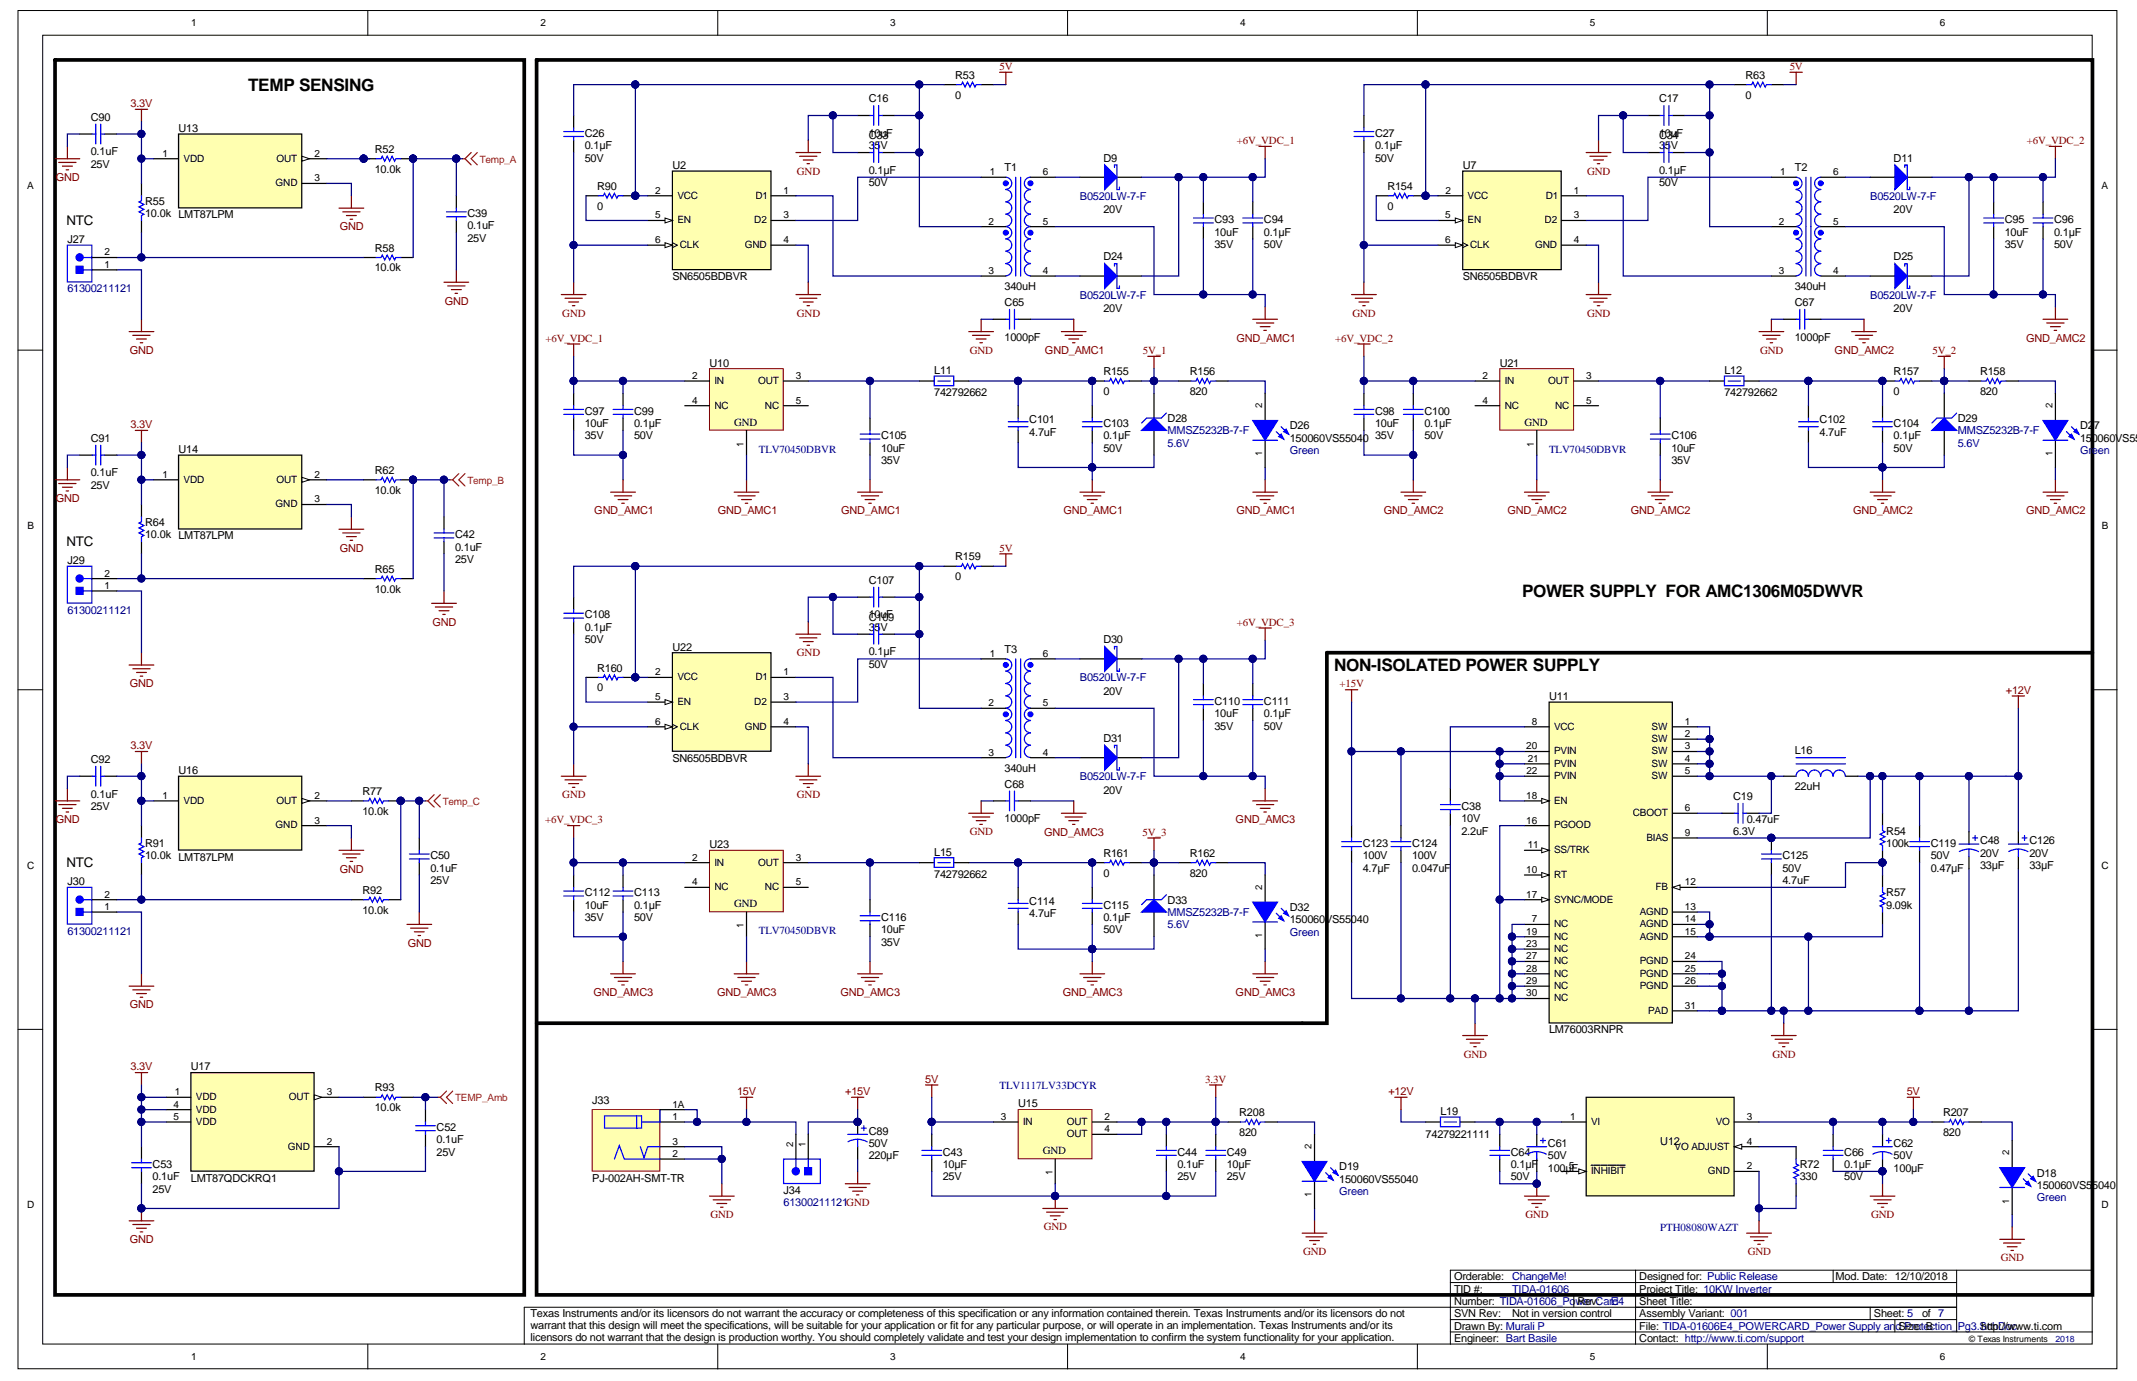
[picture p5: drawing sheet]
<svg xmlns="http://www.w3.org/2000/svg" width="432mm" height="279mm" viewBox="0 0 432 279" stroke-linecap="round" stroke-linejoin="round" font-family="sans-serif">
<defs><g id="words">
<g font-size="3.5">
<text x="50.1" y="18.3">TEMP SENSING</text>
<text x="307.6" y="120.6">POWER SUPPLY FOR AMC1306M05DWVR</text>
<text x="269.6" y="135.6">NON-ISOLATED POWER SUPPLY</text>
</g>
<g font-size="2.7">
<text x="13.4" y="45.5">NTC</text>
<text x="13.4" y="110.4">NTC</text>
<text x="13.4" y="175.3">NTC</text>
</g>
<g font-size="2.2">
<text x="193" y="15.9">R53</text>
<text x="352.7" y="15.9">R63</text>
<text x="175.5" y="20.7">C16</text>
<text x="193" y="19.9">0</text>
<text x="335.2" y="20.7">C17</text>
<text x="352.7" y="19.9">0</text>
<text x="18.4" y="24.4">C90</text>
<text x="36.1" y="26.6">U13</text>
<text x="118.2" y="27.6">C26</text>
<text x="175.5" y="27.6">10uF</text>
<text x="175.5" y="28.1">C33</text>
<text x="277.8" y="27.6">C27</text>
<text x="335.2" y="27.6">10uF</text>
<text x="335.2" y="28.1">C34</text>
<text x="18.4" y="31.4">0.1uF</text>
<text x="18.4" y="33.9">25V</text>
<text x="75.7" y="34.9">10.0k</text>
<text x="75.7" y="30.9">R52</text>
<text x="118.2" y="30.1">0.1µF</text>
<text x="118.2" y="32.6">50V</text>
<text x="135.9" y="34.1">U2</text>
<text x="175.5" y="30.1">3</text>
<text x="175.5" y="35.1">0.1µF</text>
<text x="176.7" y="30.1">5</text>
<text x="177.9" y="30.1">V</text>
<text x="203" y="34.6">T1</text>
<text x="222.9" y="32.6">D9</text>
<text x="277.8" y="30.1">0.1µF</text>
<text x="277.8" y="32.6">50V</text>
<text x="295.6" y="34.1">U7</text>
<text x="335.2" y="30.1">3</text>
<text x="335.2" y="35.1">0.1µF</text>
<text x="336.4" y="30.1">5</text>
<text x="337.6" y="30.1">V</text>
<text x="362.7" y="34.6">T2</text>
<text x="382.6" y="32.6">D11</text>
<text x="29.3" y="41.4">R55</text>
<text x="120.7" y="38.4">R90</text>
<text x="175.5" y="37.6">50V</text>
<text x="280.3" y="38.4">R154</text>
<text x="335.2" y="37.6">50V</text>
<text x="29.3" y="43.9">10.0k LMT87LPM</text>
<text x="94.5" y="46.4">0.1uF</text>
<text x="94.5" y="43.9">C39</text>
<text x="120.7" y="42.4">0</text>
<text x="222.9" y="43.1">20V</text>
<text x="245.4" y="47.6">10uF</text>
<text x="245.4" y="45.1">C93</text>
<text x="255.4" y="47.6">0.1µF</text>
<text x="255.4" y="45.1">C94</text>
<text x="280.3" y="42.4">0</text>
<text x="382.6" y="43.1">20V</text>
<text x="405.1" y="47.6">10uF</text>
<text x="405.1" y="45.1">C95</text>
<text x="415.1" y="47.6">0.1µF</text>
<text x="415.1" y="45.1">C96</text>
<text x="13.6" y="49.1">J27</text>
<text x="75.7" y="50.9">R58</text>
<text x="94.5" y="48.9">25V</text>
<text x="222.9" y="52.6">D24</text>
<text x="245.4" y="50.1">35V</text>
<text x="255.4" y="50.1">50V</text>
<text x="382.6" y="52.6">D25</text>
<text x="405.1" y="50.1">35V</text>
<text x="415.1" y="50.1">50V</text>
<text x="75.7" y="54.8">10.0k</text>
<text x="135.9" y="56.6">SN6505BDBVR</text>
<text x="203" y="58.6">340uH</text>
<text x="295.6" y="56.6">SN6505BDBVR</text>
<text x="362.7" y="58.6">340uH</text>
<text x="203" y="61.8">C65</text>
<text x="222.9" y="63.1">20V</text>
<text x="362.7" y="61.8">C67</text>
<text x="382.6" y="63.1">20V</text>
<text x="203" y="68.8">1000pF</text>
<text x="362.7" y="68.8">1000pF</text>
<text x="143.4" y="74.1">U10</text>
<text x="188.8" y="75.6">L11</text>
<text x="222.9" y="75.8">R155</text>
<text x="240.4" y="75.8">R156</text>
<text x="303" y="74.1">U21</text>
<text x="348.4" y="75.6">L12</text>
<text x="382.6" y="75.8">R157</text>
<text x="400.1" y="75.8">R158</text>
<text x="118.2" y="83.8">C97</text>
<text x="128.1" y="83.8">C99</text>
<text x="188.8" y="80">742792662</text>
<text x="222.9" y="79.8">0</text>
<text x="240.4" y="79.8">820</text>
<text x="277.8" y="83.8">C98</text>
<text x="287.8" y="83.8">C100</text>
<text x="348.4" y="80">742792662</text>
<text x="382.6" y="79.8">0</text>
<text x="400.1" y="79.8">820</text>
<text x="18.4" y="89.3">C91</text>
<text x="118.2" y="86.3">10uF</text>
<text x="118.2" y="88.8">35V</text>
<text x="128.1" y="86.3">0.1µF</text>
<text x="128.1" y="88.8">50V</text>
<text x="148.3" y="86">GND</text>
<text x="178" y="88.8">C105</text>
<text x="208" y="88">4.7uF</text>
<text x="208" y="85.5">C101</text>
<text x="222.9" y="88.8">0.1µF</text>
<text x="222.9" y="86.3">C103</text>
<text x="235.9" y="85.3">D28</text>
<text x="260.6" y="86.8">D26</text>
<text x="260.6" y="89.3">150060VS55040</text>
<text x="277.8" y="86.3">10uF</text>
<text x="277.8" y="88.8">35V</text>
<text x="287.8" y="86.3">0.1µF</text>
<text x="287.8" y="88.8">50V</text>
<text x="308" y="86">GND</text>
<text x="337.7" y="88.8">C106</text>
<text x="367.7" y="88">4.7uF</text>
<text x="367.7" y="85.5">C102</text>
<text x="382.6" y="88.8">0.1µF</text>
<text x="382.6" y="86.3">C104</text>
<text x="395.6" y="85.3">D29</text>
<text x="420.3" y="86.8">D2</text>
<text x="420.3" y="89.3">150060VS550</text>
<text x="423" y="86.8">7</text>
<text x="36.1" y="91.5">U14</text>
<text x="75.7" y="95.8">R62</text>
<text x="178" y="91.3">10uF</text>
<text x="178" y="93.8">35V</text>
<text x="222.9" y="91.3">50V</text>
<text x="337.7" y="91.3">10uF</text>
<text x="337.7" y="93.8">35V</text>
<text x="382.6" y="91.3">50V</text>
<text x="18.4" y="96.3">0.1uF</text>
<text x="18.4" y="98.8">25V</text>
<text x="75.7" y="99.8">10.0k</text>
<text x="29.3" y="106.2">R64</text>
<text x="13.6" y="114">J29</text>
<text x="29.3" y="108.7">10.0k LMT87LPM</text>
<text x="92" y="111.2">0.1uF</text>
<text x="92" y="113.7">25V</text>
<text x="92" y="108.7">C42</text>
<text x="193" y="113.2">R159</text>
<text x="75.7" y="119.7">10.0k</text>
<text x="75.7" y="115.7">R65</text>
<text x="175.5" y="118">C107</text>
<text x="193" y="117.2">0</text>
<text x="118.2" y="125">C108</text>
<text x="175.5" y="125">10uF</text>
<text x="175.5" y="125.5">C109</text>
<text x="118.2" y="127.5">0.1µF</text>
<text x="118.2" y="130">50V</text>
<text x="135.9" y="131.5">U22</text>
<text x="175.5" y="127.5">3</text>
<text x="176.7" y="127.5">5</text>
<text x="177.9" y="127.5">V</text>
<text x="203" y="132">T3</text>
<text x="222.9" y="130">D30</text>
<text x="120.7" y="135.7">R160</text>
<text x="175.5" y="132.5">0.1µF</text>
<text x="175.5" y="134.9">50V</text>
<text x="120.7" y="139.7">0</text>
<text x="222.9" y="140.4">20V</text>
<text x="245.4" y="142.4">C110</text>
<text x="255.4" y="142.4">C111</text>
<text x="313" y="141.4">U11</text>
<text x="222.9" y="149.9">D31</text>
<text x="245.4" y="144.9">10uF</text>
<text x="245.4" y="147.4">35V</text>
<text x="255.4" y="144.9">0.1µF</text>
<text x="255.4" y="147.4">50V</text>
<text x="18.4" y="154.2">C92</text>
<text x="135.9" y="153.9">SN6505BDBVR</text>
<text x="203" y="155.9">340uH</text>
<text x="362.7" y="152.4">L16</text>
<text x="18.4" y="161.1">0.1uF</text>
<text x="36.1" y="156.4">U16</text>
<text x="73.2" y="160.6">R77</text>
<text x="203" y="159.2">C68</text>
<text x="222.9" y="160.4">20V</text>
<text x="350.2" y="161.6">C19</text>
<text x="362.7" y="159.7">22uH</text>
<text x="18.4" y="163.6">25V</text>
<text x="73.2" y="164.6">10.0k</text>
<text x="203" y="166.1">1000pF</text>
<text x="295.3" y="166.1">10V</text>
<text x="295.3" y="163.6">C38</text>
<text x="352.9" y="166.4">0.47uF</text>
<text x="29.3" y="173.6">10.0k LMT87LPM</text>
<text x="29.3" y="171.1">R91</text>
<text x="87" y="173.6">C50</text>
<text x="143.4" y="171.4">U23</text>
<text x="188.8" y="172.9">L15</text>
<text x="222.9" y="173.1">R161</text>
<text x="240.4" y="173.1">R162</text>
<text x="275.3" y="173.6">100V</text>
<text x="275.3" y="171.1">C123</text>
<text x="285.3" y="173.6">100V</text>
<text x="285.3" y="171.1">C124</text>
<text x="295.3" y="168.6">2.2uF</text>
<text x="350.2" y="168.6">6.3V</text>
<text x="360.2" y="173.6">C125</text>
<text x="381.1" y="171.1">100k</text>
<text x="381.1" y="168.6">R54</text>
<text x="390.1" y="173.6">50V</text>
<text x="390.1" y="171.1">C119</text>
<text x="400.1" y="173.1">20V</text>
<text x="400.1" y="170.6">C48</text>
<text x="410.1" y="173.1">20V</text>
<text x="410.1" y="170.6">C126</text>
<text x="13.6" y="178.9">J30</text>
<text x="87" y="176.1">0.1uF</text>
<text x="87" y="178.6">25V</text>
<text x="188.8" y="177.4">742792662</text>
<text x="222.9" y="177.1">0</text>
<text x="240.4" y="177.1">820</text>
<text x="275.3" y="176.1">4.7µF</text>
<text x="285.3" y="176.1">0.047uF</text>
<text x="360.2" y="176.1">50V</text>
<text x="360.2" y="178.6">4.7uF</text>
<text x="390.1" y="176.1">0.47µF</text>
<text x="400.1" y="175.6">33µF</text>
<text x="410.1" y="175.6">33µF</text>
<text x="73.2" y="184.6">10.0k</text>
<text x="73.2" y="180.6">R92</text>
<text x="118.2" y="183.6">10uF</text>
<text x="118.2" y="181.1">C112</text>
<text x="128.1" y="183.6">0.1µF</text>
<text x="128.1" y="181.1">C113</text>
<text x="148.3" y="183.3">GND</text>
<text x="208" y="185.4">4.7uF</text>
<text x="208" y="182.9">C114</text>
<text x="222.9" y="183.6">C115</text>
<text x="235.9" y="182.6">D33</text>
<text x="260.6" y="184.1">D32</text>
<text x="381.1" y="183.6">9.09k</text>
<text x="381.1" y="181.1">R57</text>
<text x="118.2" y="186.1">35V</text>
<text x="128.1" y="186.1">50V</text>
<text x="178" y="188.6">10uF</text>
<text x="178" y="191.1">35V</text>
<text x="178" y="186.1">C116</text>
<text x="222.9" y="186.1">0.1µF</text>
<text x="222.9" y="188.6">50V</text>
<text x="260.6" y="186.6">150060VS55040</text>
<text x="313" y="208.8">LM76003RNPR</text>
<text x="38.6" y="216.3">U17</text>
<text x="75.7" y="220.5">R93</text>
<text x="75.7" y="224.5">10.0k</text>
<text x="119.7" y="223">J33</text>
<text x="205.7" y="223.8">U15</text>
<text x="250.4" y="225.5">R208</text>
<text x="291.1" y="225.3">L19</text>
<text x="392.6" y="225.5">R207</text>
<text x="88.2" y="231">0.1uF</text>
<text x="88.2" y="233.5">25V</text>
<text x="88.2" y="228.5">C52</text>
<text x="175.5" y="231.8">50V</text>
<text x="175.5" y="229.3">C89</text>
<text x="190.5" y="233.5">C43</text>
<text x="210.7" y="233.2">GND</text>
<text x="237.9" y="233.5">C44</text>
<text x="247.9" y="233.5">C49</text>
<text x="250.4" y="229.5">820</text>
<text x="288.1" y="230">74279221111</text>
<text x="305.3" y="233.5">C64</text>
<text x="312.8" y="231.8">C61</text>
<text x="335.5" y="231.3">U12</text>
<text x="372.6" y="233.5">C66</text>
<text x="382.6" y="231.8">C62</text>
<text x="392.6" y="229.5">820</text>
<text x="30.8" y="238.5">0.1uF</text>
<text x="30.8" y="236">C53</text>
<text x="38.6" y="238.8">LMT87QDCKRQ1</text>
<text x="119.7" y="238.8">PJ-002AH-SMT-TR</text>
<text x="175.5" y="234.3">220µF</text>
<text x="190.5" y="236">10µF</text>
<text x="190.5" y="238.5">25V</text>
<text x="237.9" y="236">0.1uF</text>
<text x="237.9" y="238.5">25V</text>
<text x="247.9" y="236">10µF</text>
<text x="247.9" y="238.5">25V</text>
<text x="270.6" y="236.5">D19</text>
<text x="270.6" y="239">150060VS55040</text>
<text x="305.3" y="236">0.1µF</text>
<text x="305.3" y="238.5">50V</text>
<text x="312.8" y="234.3">50V</text>
<text x="312.8" y="236.8">100µ5F</text>
<text x="363.7" y="238.5">330</text>
<text x="363.7" y="236">R72</text>
<text x="372.6" y="236">0.1µF</text>
<text x="372.6" y="238.5">50V</text>
<text x="382.6" y="234.3">50V</text>
<text x="382.6" y="236.8">100µF</text>
<text x="411.6" y="237.8">D18</text>
<text x="30.8" y="241">25V</text>
<text x="158.3" y="241.3">J34</text>
<text x="411.6" y="240.3">150060VS55040</text>
<text x="293.8" y="263.7">Number: TIDA-01606_Po</text>
<text x="293.8" y="261.2">TID #:</text>
<text x="293.8" y="258.7">Orderable:</text>
<text x="318.8" y="263.7">RevCard</text>
<text x="331.2" y="263.7">Sheet Title:</text>
<text x="331.2" y="261.2">Project Title: 10KW Inverter</text>
<text x="331.2" y="258.7">Designed for: Public Release</text>
<text x="370.9" y="258.7">Mod. Date: 12/10/2018</text>
<text x="107.2" y="266.2">Texas Instruments and/or its licensors do not warrant the accuracy or completeness of this specification or any information contained therein. Texas Instruments and/or its licensors do not</text>
<text x="107.2" y="268.6">warrant that this design will meet the specifications, will be suitable for your application or fit for any particular purpose, or will operate in an implementation. Texas Instruments and/or its</text>
<text x="293.8" y="268.7">Drawn By: Murali P</text>
<text x="293.8" y="266.2">SVN Rev:</text>
<text x="305.5" y="266.2">Not in version control</text>
<text x="331.2" y="268.7">File: TIDA-01606E4_POWERCARD_Power Supply an</text>
<text x="331.2" y="266.2">Assembly Variant: 001</text>
<text x="378.6" y="266.2">Sheet: 5</text>
<text x="385.1" y="268.7">ize: B</text>
<text x="388.4" y="266.2">of 7</text>
<text x="400.3" y="268.7">http://www.ti.com</text>
<text x="107.2" y="271">licensors do not warrant that the design is production worthy. You should completely validate and test your design implementation to confirm the system functionality for your application.</text>
<text x="293.8" y="271.2">Engineer: Bart Basile</text>
<text x="331.2" y="271.2">Contact: http://www.ti.com/support</text>
</g>
<g font-size="2.2" fill="#800000">
<text x="201.9" y="14.1">5V</text>
<text x="361.6" y="14.1">5V</text>
<text x="26.4" y="21.7">3.3V</text>
<text x="249.9" y="29.1">+6V_VDC_1</text>
<text x="409.5" y="29.1">+6V_VDC_2</text>
<text x="161" y="35.3">GND</text>
<text x="320.7" y="35.3">GND</text>
<text x="11.3" y="36.6">GND</text>
<text x="68.7" y="46.6">GND</text>
<text x="89.9" y="61.5">GND</text>
<text x="113.6" y="64">GND</text>
<text x="161" y="64">GND</text>
<text x="273.3" y="64">GND</text>
<text x="320.7" y="64">GND</text>
<text x="26.2" y="71.5">GND</text>
<text x="110.2" y="69">+6V_VDC_1</text>
<text x="196" y="71.5">GND</text>
<text x="211.1" y="71.5">GND_AMC1</text>
<text x="230.9" y="71.5">5V_1</text>
<text x="249.8" y="69">GND_AMC1</text>
<text x="269.8" y="69">+6V_VDC_2</text>
<text x="355.6" y="71.5">GND</text>
<text x="370.7" y="71.5">GND_AMC2</text>
<text x="390.5" y="71.5">5V_2</text>
<text x="409.4" y="69">GND_AMC2</text>
<text x="26.4" y="86.5">3.3V</text>
<text x="11.3" y="101.5">GND</text>
<text x="120.1" y="104">GND_AMC1</text>
<text x="145" y="104">GND_AMC1</text>
<text x="170" y="104">GND_AMC1</text>
<text x="214.9" y="104">GND_AMC1</text>
<text x="249.8" y="104">GND_AMC1</text>
<text x="279.6" y="104">GND_AMC2</text>
<text x="304.6" y="104">GND_AMC2</text>
<text x="329.5" y="104">GND_AMC2</text>
<text x="374.4" y="104">GND_AMC2</text>
<text x="409.4" y="104">GND_AMC2</text>
<text x="68.7" y="111.4">GND</text>
<text x="201.9" y="111.5">5V</text>
<text x="87.4" y="126.4">GND</text>
<text x="249.9" y="126.4">+6V_VDC_3</text>
<text x="161" y="132.6">GND</text>
<text x="26.2" y="138.9">GND</text>
<text x="270.6" y="138.9">+15V</text>
<text x="405.3" y="140.2">+12V</text>
<text x="26.4" y="151.4">3.3V</text>
<text x="113.6" y="161.3">GND</text>
<text x="161" y="161.3">GND</text>
<text x="11.3" y="166.3">GND</text>
<text x="110.2" y="166.4">+6V_VDC_3</text>
<text x="249.7" y="166.3">GND_AMC3</text>
<text x="196" y="168.8">GND</text>
<text x="211" y="168.8">GND_AMC3</text>
<text x="230.9" y="168.9">5V_3</text>
<text x="68.7" y="176.3">GND</text>
<text x="82.4" y="191.3">GND</text>
<text x="26.2" y="203.8">GND</text>
<text x="119.9" y="201.3">GND_AMC3</text>
<text x="144.9" y="201.3">GND_AMC3</text>
<text x="169.8" y="201.3">GND_AMC3</text>
<text x="214.7" y="201.3">GND_AMC3</text>
<text x="249.7" y="201.3">GND_AMC3</text>
<text x="295.8" y="213.7">GND</text>
<text x="358.1" y="213.7">GND</text>
<text x="26.4" y="216.3">3.3V</text>
<text x="148.9" y="221.3">15V</text>
<text x="170.8" y="221.3">+15V</text>
<text x="186.9" y="218.8">5V</text>
<text x="243.5" y="218.8">3.3V</text>
<text x="280.5" y="221.3">+12V</text>
<text x="385.3" y="221.3">5V</text>
<text x="26.2" y="251.2">GND</text>
<text x="143.6" y="246.1">GND</text>
<text x="210.9" y="248.6">GND</text>
<text x="308.2" y="246.1">GND</text>
<text x="378.1" y="246.1">GND</text>
<text x="263.3" y="253.6">GND</text>
<text x="353.1" y="253.6">GND</text>
<text x="404.3" y="254.9">GND</text>
</g>
<g font-size="2.2" fill="#000080">
<text x="218.2" y="40.4">B0520LW-7-F</text>
<text x="377.9" y="40.4">B0520LW-7-F</text>
<text x="13.6" y="59.1">61300211121</text>
<text x="218.2" y="60.3">B0520LW-7-F</text>
<text x="377.9" y="60.3">B0520LW-7-F</text>
<text x="235.9" y="87.8">MMSZ5232B-7-F</text>
<text x="395.6" y="87.8">MMSZ5232B-7-F</text>
<text x="153.3" y="91.5">TLV70450DBVR</text>
<text x="235.9" y="90.3">5.6V</text>
<text x="260.6" y="91.8">Green</text>
<text x="313" y="91.5">TLV70450DBVR</text>
<text x="395.6" y="90.3">5.6V</text>
<text x="420.3" y="91.8">Green</text>
<text x="13.6" y="124">61300211121</text>
<text x="218.2" y="137.7">B0520LW-7-F</text>
<text x="218.2" y="157.7">B0520LW-7-F</text>
<text x="235.9" y="185.1">MMSZ5232B-7-F</text>
<text x="13.6" y="188.8">61300211121</text>
<text x="153.3" y="188.8">TLV70450DBVR</text>
<text x="235.9" y="187.6">5.6V</text>
<text x="260.6" y="189.1">Green</text>
<text x="202" y="220">TLV1117LV33DCYR</text>
<text x="158.3" y="243.7">61300211121GND</text>
<text x="270.6" y="241.5">Green</text>
<text x="411.6" y="242.7">Green</text>
<text x="335.5" y="248.7">PTH08080WAZT</text>
<text x="305.5" y="261.2">TIDA-01606</text>
<text x="305.5" y="258.7">ChangeMe!</text>
<text x="318.3" y="263.7">wer :</text>
<text x="325.5" y="263.7">E4</text>
<text x="383" y="268.7">dSProtection_</text>
<text x="395.6" y="268.7">Pg3.SchDoc</text>
</g>
<g font-size="2">
<text x="38.6" y="5.3">1</text>
<text x="109.2" y="5.3">2</text>
<text x="179.9" y="5.3">3</text>
<text x="250.6" y="5.3">4</text>
<text x="321.3" y="5.3">5</text>
<text x="391.9" y="5.3">6</text>
<text x="32.9" y="31.7">1</text>
<text x="37.1" y="32.7">VDD</text>
<text x="55.9" y="32.7">OUT</text>
<text x="63.5" y="31.7">2</text>
<text x="200" y="35.4">1</text>
<text x="210.7" y="35.4">6</text>
<text x="359.7" y="35.4">1</text>
<text x="370.4" y="35.4">6</text>
<text x="5.5" y="38.3">A</text>
<text x="55.7" y="37.6">GND</text>
<text x="63.5" y="36.6">3</text>
<text x="132.4" y="39.1">2</text>
<text x="136.9" y="40.1">VCC</text>
<text x="152.7" y="40.1">D1</text>
<text x="158.3" y="39.1">1</text>
<text x="292.1" y="39.1">2</text>
<text x="296.5" y="40.1">VCC</text>
<text x="312.3" y="40.1">D1</text>
<text x="318" y="39.1">1</text>
<text x="424.6" y="38.3">A</text>
<text x="132.4" y="44.1">5</text>
<text x="136.9" y="45.1">EN</text>
<text x="152.4" y="45.1">D2</text>
<text x="158.3" y="44.1">3</text>
<text x="199.8" y="45.4">2</text>
<text x="210.7" y="45.4">5</text>
<text x="292" y="44.1">5</text>
<text x="296.5" y="45.1">EN</text>
<text x="312.1" y="45.1">D2</text>
<text x="318" y="44.1">3</text>
<text x="359.4" y="45.4">2</text>
<text x="370.4" y="45.4">5</text>
<text x="21.1" y="51.6">2</text>
<text x="132.4" y="49.1">6</text>
<text x="137.4" y="50.1">CLK</text>
<text x="150.5" y="50.1">GND</text>
<text x="158.3" y="49.1">4</text>
<text x="292" y="49.1">6</text>
<text x="297" y="50.1">CLK</text>
<text x="310.2" y="50.1">GND</text>
<text x="318" y="49.1">4</text>
<text x="21.1" y="54.1">1</text>
<text x="199.7" y="55.4">3</text>
<text x="210.7" y="55.4">4</text>
<text x="359.4" y="55.4">3</text>
<text x="370.4" y="55.4">4</text>
<text x="139.9" y="76.6">2</text>
<text x="144.4" y="77.6">IN</text>
<text x="153.2" y="77.6">OUT</text>
<text x="160.8" y="76.6">3</text>
<text x="299.6" y="76.6">2</text>
<text x="304" y="77.6">IN</text>
<text x="312.8" y="77.6">OUT</text>
<text x="320.5" y="76.6">3</text>
<text x="139.8" y="81.6">4</text>
<text x="144.4" y="82.6">NC</text>
<text x="154.6" y="82.6">NC</text>
<text x="160.8" y="81.6">5</text>
<text x="299.5" y="81.6">4</text>
<text x="304" y="82.6">NC</text>
<text x="314.2" y="82.6">NC</text>
<text x="320.5" y="81.6">5</text>
<text x="32.9" y="96.5">1</text>
<text x="37.1" y="97.5">VDD</text>
<text x="55.9" y="97.5">OUT</text>
<text x="63.5" y="101.5">3</text>
<text x="63.5" y="96.5">2</text>
<text x="5.5" y="106.9">B</text>
<text x="55.7" y="102.5">GND</text>
<text x="424.7" y="106.9">B</text>
<text x="21.1" y="119">1</text>
<text x="21.1" y="116.5">2</text>
<text x="132.4" y="136.5">2</text>
<text x="136.9" y="137.5">VCC</text>
<text x="152.7" y="137.5">D1</text>
<text x="158.3" y="136.5">1</text>
<text x="200" y="132.7">1</text>
<text x="210.7" y="132.7">6</text>
<text x="132.4" y="141.5">5</text>
<text x="136.9" y="142.5">EN</text>
<text x="152.4" y="142.5">D2</text>
<text x="158.3" y="141.5">3</text>
<text x="199.8" y="142.7">2</text>
<text x="210.7" y="142.7">5</text>
<text x="132.4" y="146.4">6</text>
<text x="137.4" y="147.4">CLK</text>
<text x="150.5" y="147.4">GND</text>
<text x="158.3" y="146.4">4</text>
<text x="309.5" y="146.4">8</text>
<text x="314" y="147.4">VCC</text>
<text x="333.7" y="147.4">SW</text>
<text x="333.7" y="149.9">SW</text>
<text x="340.5" y="146.4">1</text>
<text x="340.5" y="148.9">2</text>
<text x="199.7" y="152.7">3</text>
<text x="210.7" y="152.7">4</text>
<text x="308.4" y="151.4">20</text>
<text x="308.7" y="153.9">21</text>
<text x="314" y="152.4">PVIN</text>
<text x="314" y="154.9">PVIN</text>
<text x="333.7" y="152.4">SW</text>
<text x="333.7" y="154.9">SW</text>
<text x="340.5" y="151.4">3</text>
<text x="340.5" y="153.9">4</text>
<text x="32.9" y="161.4">1</text>
<text x="63.5" y="161.4">2</text>
<text x="308.4" y="161.4">18</text>
<text x="308.5" y="156.4">22</text>
<text x="314" y="157.4">PVIN</text>
<text x="333.7" y="157.4">SW</text>
<text x="340.5" y="156.4">5</text>
<text x="37.1" y="162.4">VDD</text>
<text x="55.7" y="167.4">GND</text>
<text x="55.9" y="162.4">OUT</text>
<text x="63.5" y="166.4">3</text>
<text x="308.4" y="166.4">16</text>
<text x="314" y="162.4">EN</text>
<text x="314" y="167.4">PGOOD</text>
<text x="329.9" y="164.9">CBOOT</text>
<text x="340.5" y="163.9">6</text>
<text x="139.9" y="173.9">2</text>
<text x="160.8" y="173.9">3</text>
<text x="308.7" y="171.4">11</text>
<text x="314" y="172.4">SS/TRK</text>
<text x="332.7" y="169.9">BIAS</text>
<text x="340.5" y="168.9">9</text>
<text x="5.5" y="175.5">C</text>
<text x="139.8" y="178.9">4</text>
<text x="144.4" y="174.9">IN</text>
<text x="144.4" y="179.9">NC</text>
<text x="153.2" y="174.9">OUT</text>
<text x="154.6" y="179.9">NC</text>
<text x="160.8" y="178.9">5</text>
<text x="308.4" y="176.4">10</text>
<text x="314" y="177.4">RT</text>
<text x="334.5" y="179.9">FB</text>
<text x="340.5" y="178.9">12</text>
<text x="424.6" y="175.5">C</text>
<text x="21.1" y="183.9">1</text>
<text x="21.1" y="181.4">2</text>
<text x="308.4" y="181.4">17</text>
<text x="314" y="182.4">SYNC/MODE</text>
<text x="331.3" y="184.9">AGND</text>
<text x="340.5" y="183.9">13</text>
<text x="308.4" y="188.9">19</text>
<text x="308.4" y="191.4">23</text>
<text x="309.5" y="186.4">7</text>
<text x="314" y="187.4">NC</text>
<text x="314" y="189.9">NC</text>
<text x="331.3" y="187.4">AGND</text>
<text x="331.3" y="189.9">AGND</text>
<text x="340.5" y="186.4">14</text>
<text x="340.5" y="188.9">15</text>
<text x="308.4" y="193.9">27</text>
<text x="308.4" y="196.4">28</text>
<text x="314" y="192.4">NC</text>
<text x="314" y="194.9">NC</text>
<text x="314" y="197.4">NC</text>
<text x="331.3" y="194.9">PGND</text>
<text x="331.3" y="197.4">PGND</text>
<text x="340.5" y="193.9">24</text>
<text x="340.5" y="196.4">25</text>
<text x="308.4" y="198.8">29</text>
<text x="308.4" y="201.3">30</text>
<text x="314" y="199.8">NC</text>
<text x="314" y="202.3">NC</text>
<text x="331.3" y="199.8">PGND</text>
<text x="340.5" y="203.8">31</text>
<text x="340.5" y="198.8">26</text>
<text x="333" y="204.8">PAD</text>
<text x="35.3" y="221.3">1</text>
<text x="66" y="221.3">3</text>
<text x="35" y="223.8">4</text>
<text x="35" y="226.3">5</text>
<text x="39.6" y="222.3">VDD</text>
<text x="39.6" y="224.8">VDD</text>
<text x="39.6" y="227.3">VDD</text>
<text x="58.4" y="222.3">OUT</text>
<text x="135.9" y="226.3">1</text>
<text x="135.9" y="223.8">1A</text>
<text x="202.2" y="226.3">3</text>
<text x="206.7" y="227.3">IN</text>
<text x="215.5" y="227.3">OUT</text>
<text x="223.2" y="226.3">2</text>
<text x="317.3" y="226.3">1</text>
<text x="321.5" y="227.3">VI</text>
<text x="346.7" y="227.3">VO</text>
<text x="352.9" y="226.3">3</text>
<text x="58.2" y="232.3">GND</text>
<text x="66" y="231.3">2</text>
<text x="135.9" y="231.3">3</text>
<text x="135.9" y="233.8">2</text>
<text x="215.5" y="229.8">OUT</text>
<text x="223.2" y="228.8">4</text>
<text x="338.3" y="232.3">VO ADJUST</text>
<text x="352.9" y="231.3">4</text>
<text x="321.5" y="237.3">INHIBIT</text>
<text x="345.1" y="237.3">GND</text>
<text x="352.9" y="236.3">2</text>
<text x="5.5" y="244.1">D</text>
<text x="424.6" y="244.1">D</text>
<text x="38.6" y="274.8">1</text>
<text x="109.2" y="274.8">2</text>
<text x="179.9" y="274.8">3</text>
<text x="250.6" y="274.8">4</text>
<text x="321.3" y="274.8">5</text>
<text x="391.9" y="274.8">6</text>
</g>
<g font-size="2" fill="#f00">
<text x="96.9" y="32.9">Temp_A</text>
<text x="94.5" y="97.8">Temp_B</text>
<text x="89.5" y="162.7">Temp_C</text>
<text x="92" y="222.6">TEMP_Amb</text>
</g>
<g font-size="1.9">
<text x="255.1" y="82.5" transform="rotate(-90 255.1 82.5)">2</text>
<text x="414.7" y="82.5" transform="rotate(-90 414.7 82.5)">2</text>
<text x="150.3" y="90.2" transform="rotate(-90 150.3 90.2)">1</text>
<text x="255.1" y="92.2" transform="rotate(-90 255.1 92.2)">1</text>
<text x="309.9" y="90.2" transform="rotate(-90 309.9 90.2)">1</text>
<text x="414.7" y="92.2" transform="rotate(-90 414.7 92.2)">1</text>
<text x="255.1" y="179.8" transform="rotate(-90 255.1 179.8)">2</text>
<text x="150.3" y="187.6" transform="rotate(-90 150.3 187.6)">1</text>
<text x="255.1" y="189.6" transform="rotate(-90 255.1 189.6)">1</text>
<text x="160.2" y="231.7" transform="rotate(-90 160.2 231.7)">2</text>
<text x="162.7" y="231.7" transform="rotate(-90 162.7 231.7)">1</text>
<text x="265" y="232.2" transform="rotate(-90 265 232.2)">2</text>
<text x="406" y="233.5" transform="rotate(-90 406 233.5)">2</text>
<text x="212.6" y="237.5" transform="rotate(-90 212.6 237.5)">1</text>
<text x="265" y="242" transform="rotate(-90 265 242)">1</text>
<text x="406" y="243.2" transform="rotate(-90 406 243.2)">1</text>
</g>
<text font-size="1.8" x="397.8" y="271.2">© Texas Instruments</text>
<text font-size="1.8" fill="#000080" x="415.3" y="271.2">2018</text>
</g></defs>
<g fill="#fff" stroke="#000" stroke-width=".2">
<path d="M3.6 2.1h424.1v274.5h-424.1z"/>
<path d="M8.6 7.1h414.1v264.5h-414.1z"/>
</g>
<g fill="none" stroke="#000" stroke-width=".2">
<path d="M74.3 2.1v5M145 2.1v5M215.7 2.1v5M286.4 2.1v5M357.1 2.1v5M3.6 70.8h5M422.8 70.8h5M3.6 139.4h5M422.8 139.4h5M3.6 208h5M422.8 208h5M293.1 259.2h102.3"/>
<path d="M330.5 256.7h-37.4v14.9M370.4 256.7v2.5M395.4 256.7v12.4M422.8 256.7h-92.3v14.9M74.3 271.6v5M145 271.6v5M215.7 271.6v5M286.4 271.6v5M293.1 269.1h129.7M293.1 266.6h102.3M293.1 261.6h102.3M318 261.6v2.5"/>
<path d="M357.1 271.6v5M377.9 264.1v2.5M382.9 266.6v2.5M395.4 264.1h-289.5v7.5"/>
</g>
<path d="M36.1 27.1h24.9v14.9h-24.9z" fill="#ffffb0" stroke="#000" stroke-width=".25"/>
<path d="M31.1 32.1h5M61 32.1h5M61 37.1h5" fill="none" stroke="#000" stroke-width=".25"/>
<path d="M61 31.6l1.5 .5-1.5 .5z" fill="#fff"/>
<path d="M61 31.6l1.5 .5-1.5 .5z" fill="none" stroke="#000" stroke-width=".2"/>
<path d="M27.3 22.1h2.5M28.6 22.1v2.5M71 39.6v2.5M68.5 42.1h5M69.3 42.8h3.4M70 43.6h2M70.8 44.3h.5M26.1 67h5M26.8 67.8h3.5M27.6 68.5h2M28.3 69.3h.5M28.6 64.5v2.5" fill="none" stroke="#800000" stroke-width=".25"/>
<path d="M28.6 37.1v2.5M73.5 32.1h2.5M81 32.1h2.5M28.6 44.5v2.5M73.5 52h2.5M81 52h2.5" fill="none" stroke="#000" stroke-width=".25"/>
<path d="M28.6 39.6v1l-.5 .2 1 .5-1 .5 1 .5-1 .5 1 .5-.5 .3v.9M76 32.1h1l.2-.5 .5 1 .5-1 .5 1 .5-1 .5 1 .3-.5h1M76 52h1l.2-.5 .5 1 .5-1 .5 1 .5-1 .5 1 .3-.5h1" fill="none" stroke="#00f" stroke-width=".25"/>
<g fill="#000080" stroke="#000080" stroke-width=".2">
<circle cx="83.5" cy="32" r=".72"/>
<circle cx="73.5" cy="32" r=".72"/>
</g>
<path d="M36.1 92h24.9v14.9h-24.9z" fill="#ffffb0" stroke="#000" stroke-width=".25"/>
<path d="M31.1 97h5M61 97h5M61 101.9h5" fill="none" stroke="#000" stroke-width=".25"/>
<path d="M61 96.5l1.5 .5-1.5 .5z" fill="#fff"/>
<path d="M61 96.5l1.5 .5-1.5 .5z" fill="none" stroke="#000" stroke-width=".2"/>
<path d="M27.3 87h2.5M28.6 87v2.5M68.5 106.9h5M69.3 107.7h3.4M70 108.4h2M70.8 109.2h.5M71 104.4v2.5" fill="none" stroke="#800000" stroke-width=".25"/>
<path d="M73.5 97h2.5M81 97h2.5M28.6 101.9v2.5M28.6 109.4v2.5M73.5 116.9h2.5M81 116.9h2.5" fill="none" stroke="#000" stroke-width=".25"/>
<path d="M76 97h1l.2-.5 .5 1 .5-1 .5 1 .5-1 .5 1 .3-.5h1M28.6 104.4v1l-.5 .3 1 .5-1 .5 1 .5-1 .5 1 .5-.5 .2v1M76 116.9h1l.2-.5 .5 1 .5-1 .5 1 .5-1 .5 1 .3-.5h1" fill="none" stroke="#00f" stroke-width=".25"/>
<circle cx="83.5" cy="96.9" r=".72" fill="#000080" stroke="#000080" stroke-width=".2"/>
<path d="M36.1 156.8h24.9v15h-24.9z" fill="#ffffb0" stroke="#000" stroke-width=".25"/>
<path d="M31.1 161.8h5M61 161.8h5M61 166.8h5" fill="none" stroke="#000" stroke-width=".25"/>
<path d="M61 161.3l1.5 .5-1.5 .5z" fill="#fff"/>
<path d="M61 161.3l1.5 .5-1.5 .5z" fill="none" stroke="#000" stroke-width=".2"/>
<g fill="none" stroke="#800000" stroke-width=".25">
<path d="M26.1 134.4h5M26.8 135.1h3.5M27.6 135.9h2M28.3 136.6h.5M28.6 131.9v2.5M27.3 151.9h2.5M28.6 151.9v2.4M68.5 171.8h5M69.3 172.6h3.4M70 173.3h2M70.8 174.1h.5M71 169.3v2.5"/>
<path d="M26.1 199.3h5M28.6 196.8v2.5M26.8 200h3.5M27.6 200.8h2M28.3 201.5h.5M244.4 219.2h2.5M245.7 219.2v2.5M210.7 244.2h5M211.5 244.9h3.5M212.2 245.7h2M213 246.4h.5M213.2 241.7v2.5"/>
</g>
<path d="M28.6 166.8v2.5M28.6 174.3v2.5M71 161.8h2.5M78.5 161.8h2.5M71 181.8h2.5M78.5 181.8h2.5M188.3 229.2v2.5M188.3 234.2v2.5M235.7 229.2v2.5M235.7 234.2v2.5M245.7 229.2v2.5M245.7 234.2v2.5" fill="none" stroke="#000" stroke-width=".25"/>
<g fill="none" stroke="#00f" stroke-width=".25">
<path d="M28.6 169.3v1l-.5 .3 1 .5-1 .5 1 .5-1 .5 1 .5-.5 .2v1M73.5 161.8h1l.2-.5 .5 1 .5-1 .5 1 .5-1 .5 1 .3-.5h1M73.5 181.8h1l.2-.5 .5 1 .5-1 .5 1 .5-1 .5 1 .3-.5h1M186.3 232.5h4M186.3 233.5h4M188.3 231.7v.8M188.3 233.5v.7M233.7 232.5h4M233.7 233.5h4M235.7 231.7v.8M235.7 233.5v.7M243.7 232.5h3.9"/>
<path d="M243.7 233.5h3.9M245.7 231.7v.8M245.7 233.5v.7"/>
</g>
<g fill="#000080" stroke="#000080" stroke-width=".2">
<circle cx="81" cy="161.8" r=".72"/>
<circle cx="213.2" cy="241.7" r=".72"/>
</g>
<path d="M11.1 12.1h94.8v249.5h-94.8z" fill="none" stroke="#000" stroke-width=".75"/>
<path d="M38.6 216.7h24.9v19.9h-24.9z" fill="#ffffb0" stroke="#000" stroke-width=".25"/>
<path d="M33.6 221.7h5M63.5 221.7h5M63.5 231.7h5" fill="none" stroke="#000" stroke-width=".25"/>
<path d="M63.5 221.2l1.5 .5-1.5 .5z" fill="#fff"/>
<path d="M63.5 221.2l1.5 .5-1.5 .5z" fill="none" stroke="#000" stroke-width=".2"/>
<g fill="none" stroke="#000" stroke-width=".25">
<path d="M92.2 39.6v2.5M92.2 44.5v2.5M89.7 104.4v2.5M89.7 109.4v2.5M84.7 169.3v2.5M84.7 174.3v2.5M28.6 231.7v2.5M28.6 236.7v2.5M33.6 224.2h5M33.6 226.7h5M73.5 221.7h2.5M81 221.7h2.5"/>
<path d="M86 224.2v2.5M86 229.2v2.5"/>
</g>
<g fill="none" stroke="#800000" stroke-width=".25">
<path d="M89.7 57h5M90.5 57.8h3.5M91.2 58.5h2M92 59.3h.5M92.2 54.5v2.5M89.7 119.4v2.5M87.2 121.9h5M88 122.7h3.5M88.7 123.4h2M89.5 124.2h.5M82.2 186.8h5M83 187.5h3.5"/>
<path d="M83.7 188.3h2M84.5 189h.5M84.7 184.3v2.5M27.3 216.7h2.5M28.6 216.7v2.5M187 219.2h2.5M188.3 219.2v2.5M26.1 246.7h5M26.8 247.4h3.5M27.6 248.2h2M28.3 248.9h.5M28.6 244.2v2.5"/>
</g>
<g fill="none" stroke="#00f" stroke-width=".25">
<path d="M90.2 43.8h4M90.2 42.8h4M92.2 42.1v.7M92.2 43.8v.7M87.7 108.7h4M87.7 107.7h4M89.7 106.9v.8M89.7 108.7v.7M82.7 173.6h4M82.7 172.6h4M84.7 171.8v.8M84.7 173.6v.7"/>
<path d="M26.6 235.9h4M26.6 234.9h4M28.6 234.2v.7M28.6 235.9v.8M76 221.7h1l.2-.5 .5 1 .5-1 .5 1 .5-1 .5 1 .3-.5h1M84 228.5h4M84 227.5h4M86 226.7v.8M86 228.5v.7"/>
</g>
<circle cx="28.6" cy="244.2" r=".72" fill="#000080" stroke="#000080" stroke-width=".2"/>
<g fill="none" stroke="#f00" stroke-width=".25">
<path d="M93.5 32.1h.5M94 32.1l1.2 1.2M95.2 30.8l-1.2 1.3M96.5 30.8l-1.3 1.3 1.3 1.2M91 97h.5M91.5 97l1.2 1.2M92.7 95.7l-1.2 1.3M94 95.7l-1.3 1.3 1.3 1.2M86 161.8h.5M86.5 161.8l1.2 1.3M87.7 160.6l-1.2 1.2M89 160.6l-1.3 1.2 1.3 1.3"/>
<path d="M88.5 221.7h.5M89 221.7l1.2 1.3M90.2 220.5l-1.2 1.2M91.5 220.5l-1.3 1.2 1.3 1.3"/>
</g>
<path d="M119.7 224.2h13.6v12.4h-13.6z" fill="#ffffb0" stroke="#800000" stroke-width=".2"/>
<g fill="none" stroke="#000" stroke-width=".25">
<path d="M16.1 27.1h2.5M21.1 27.1h2.5M173.3 23.3h2.5M173.3 30.8h2.5M178.3 23.3h2.5M178.3 30.8h2.5M218.2 35.8h5M225.7 35.8h5M16.1 92h2.5M21.1 92h2.5M16.1 156.8h2.5M21.1 156.8h2.5"/>
<path d="M133.4 226.7h5M133.4 231.7h5M133.4 234.2h5M133.4 224.2h5"/>
</g>
<g fill="none" stroke="#00f" stroke-width=".25">
<path d="M18.6 27.1h.8M19.4 25.1v4M20.4 27.1h.7M20.4 25.1v4M175.8 23.3h.7M175.8 30.8h.7M176.5 21.3v4M176.5 28.8v4M177.5 23.3h.8M177.5 21.3v4M177.5 28.8v4M177.5 30.8h.8"/>
<path d="M18.6 92h.8M19.4 90v4M20.4 90v4M20.4 92h.7M18.6 156.8h.8M19.4 154.8v4M20.4 154.8v4M20.4 156.8h.7M122.1 225.5h7.5v2.5h-7.5zM124.1 234.2l1-2.7 1 2.7h7.3M128.6 225.5v2.5M129.4 231.7l.7 2.3 .8-2.3h2.5"/>
<path d="M133.4 224.2v2.5h-3.8"/>
</g>
<g fill="none" stroke="#800000" stroke-width=".25">
<path d="M11.1 32.1h5M11.9 32.8h3.5M12.6 33.6h2M13.4 34.3h.5M13.6 29.6v2.5M254.4 29.6h2.5M255.6 29.6v2.5M11.1 97h5M11.9 97.7h3.5M12.6 98.5h2M13.4 99.2h.5M13.6 94.5v2.5"/>
<path d="M13.6 159.3v2.5M11.1 161.8h5M11.9 162.6h3.5M12.6 163.3h2M13.4 164.1h.5M145.9 239.2v2.5M149.6 221.7h2.5M150.8 221.7v2.5M170.8 239.2h5M171.5 239.9h3.5M172 221.7h2.5M173.3 221.7v2.5"/>
<path d="M173.3 236.7v2.5M143.4 241.7h4.9M144.1 242.4h3.5M144.9 243.2h1.9M145.6 243.9h.5M172.3 240.7h2M173 241.4h.5"/>
</g>
<path d="M223.2 33.3l2.5 2.5-2.5 2.5z" fill="#00f"/>
<path d="M223.2 33.3l2.5 2.5-2.5 2.5zM225.2 33.8v-.5h.5v5h.5v-.5M241.2 44.1h4M241.2 45h4M243.2 43.3v.8M243.2 45v.8M251.1 44.1h4M251.1 45h4M253.1 43.3v.8M253.1 45v.8" fill="none" stroke="#00f" stroke-width=".25"/>
<path d="M218.2 55.8h5M225.7 55.8h5M243.2 40.8v2.5M243.2 45.8v2.5M253.1 40.8v2.5M253.1 45.8v2.5" fill="none" stroke="#000" stroke-width=".25"/>
<path d="M223.2 53.3l2.5 2.5-2.5 2.5z" fill="#00f"/>
<g fill="none" stroke="#00f" stroke-width=".25">
<path d="M193.3 17.1h1l.2-.5 .5 1 .5-1 .5 1 .5-1 .5 1 .2-.5h1M203.2 38.3a1.22 1.22 0 0 1 1.2 1.2 1.22 1.22 0 0 1-1.2 1.3M203.2 35.8a1.22 1.22 0 0 1 1.2 1.2 1.22 1.22 0 0 1-1.2 1.3M205.2 35.8v20M206.2 35.8v20M208.2 38.3a1.22 1.22 0 0 0-1.2 1.2 1.22 1.22 0 0 0 1.2 1.3M208.2 35.8a1.22 1.22 0 0 0-1.2 1.2 1.22 1.22 0 0 0 1.2 1.3M203.2 40.8a1.22 1.22 0 0 1 1.2 1.2 1.22 1.22 0 0 1-1.2 1.3M203.2 43.3a1.22 1.22 0 0 1 1.2 1.2 1.22 1.22 0 0 1-1.2 1.2M203.2 48.3a1.22 1.22 0 0 1 1.2 1.2 1.22 1.22 0 0 1-1.2 1.2M203.2 45.8a1.22 1.22 0 0 1 1.2 1.2 1.22 1.22 0 0 1-1.2 1.2M203.2 50.8a1.22 1.22 0 0 1 1.2 1.2 1.22 1.22 0 0 1-1.2 1.2"/>
<path d="M203.2 53.3a1.22 1.22 0 0 1 1.2 1.2 1.22 1.22 0 0 1-1.2 1.2M208.2 40.8a1.22 1.22 0 0 0-1.2 1.2 1.22 1.22 0 0 0 1.2 1.3M208.2 43.3a1.22 1.22 0 0 0-1.2 1.2 1.22 1.22 0 0 0 1.2 1.2M208.2 48.3a1.22 1.22 0 0 0-1.2 1.2 1.22 1.22 0 0 0 1.2 1.2M208.2 45.8a1.22 1.22 0 0 0-1.2 1.2 1.22 1.22 0 0 0 1.2 1.2M208.2 50.8a1.22 1.22 0 0 0-1.2 1.2 1.22 1.22 0 0 0 1.2 1.2M208.2 53.3a1.22 1.22 0 0 0-1.2 1.2 1.22 1.22 0 0 0 1.2 1.2M223.2 53.3l2.5 2.5-2.5 2.5zM225.2 53.8v-.5h.5v5h.5v-.5"/>
</g>
<path d="M160.8 30.8h5M161.6 31.6h3.5M162.3 32.3h2M163.1 33.1h.5M163.3 28.3v2.5" fill="none" stroke="#800000" stroke-width=".25"/>
<g fill="none" stroke="#00f" stroke-width=".75">
<circle cx="203.2" cy="37" r=".22"/>
<circle cx="208.2" cy="37" r=".22"/>
<circle cx="203.2" cy="47" r=".22"/>
<circle cx="208.2" cy="47" r=".22"/>
</g>
<path d="M190.8 17.1h2.5M198.2 17.1h2.5M198.2 35.8h5M208.2 35.8h5M198.2 45.8h5M198.2 55.8h5M208.2 45.8h5M208.2 55.8h5" fill="none" stroke="#000" stroke-width=".25"/>
<path d="M135.9 34.6h19.9v19.9h-19.9z" fill="#ffffb0" stroke="#000" stroke-width=".25"/>
<path d="M130.9 39.6h5M155.8 39.6h5M130.9 44.5h5M155.8 44.5h5M155.8 49.5h5" fill="none" stroke="#000" stroke-width=".25"/>
<path d="M134.4 44.1l1.5 .4-1.5 .5z" fill="#fff"/>
<path d="M134.4 44.1l1.5 .4-1.5 .5zM135.9 49l1 .5-1 .5" fill="none" stroke="#000" stroke-width=".2"/>
<path d="M130.9 49.5h5" fill="none" stroke="#000" stroke-width=".25"/>
<path d="M134.4 49l1.5 .5-1.5 .5z" fill="#fff"/>
<path d="M134.4 49l1.5 .5-1.5 .5z" fill="none" stroke="#000" stroke-width=".2"/>
<g fill="none" stroke="#000" stroke-width=".25">
<path d="M115.9 23.3v2.5M115.9 28.3v2.5M118.4 39.6h2.5M125.9 39.6h2.5M115.9 79.5v2.5M125.9 79.5v2.5M220.7 77h2.5M228.2 77h2.5M233.2 79.5v5M115.9 84.5v2.5M125.9 84.5v2.5M175.8 84.5v2.5"/>
<path d="M175.8 89.5v2.5M205.7 82v2.5M205.7 87v2.5M220.7 82v2.5M220.7 87v2.5M233.2 87v5"/>
</g>
<g fill="#000080" stroke="#000080" stroke-width=".2">
<circle cx="128.4" cy="39.5" r=".72"/>
<circle cx="220.7" cy="77" r=".72"/>
</g>
<g fill="none" stroke="#00f" stroke-width=".25">
<path d="M113.9 27.6h4M113.9 26.6h4M115.9 25.8v.8M115.9 27.6v.7M120.9 39.6h1l.2-.5 .5 1 .5-1 .5 1 .5-1 .5 1 .3-.5h1M223.2 77h1l.2-.5 .5 1 .5-1 .5 1 .5-1 .5 1 .3-.5h1M113.9 83.7h4M113.9 82.7h4M115.9 82v.7M115.9 83.7v.8M123.9 83.7h4M123.9 82.7h4"/>
<path d="M125.9 82v.7M125.9 83.7v.8M173.8 88.7h4M173.8 87.7h4M175.8 87v.7M175.8 88.7v.8M203.7 86.2h4M203.7 85.2h4M205.7 84.5v.7M205.7 86.2v.8M218.7 86.2h4M218.7 85.2h4"/>
<path d="M220.7 84.5v.7M220.7 86.2v.8"/>
</g>
<g fill="none" stroke="#800000" stroke-width=".25">
<path d="M202 14.6h2.5M203.2 14.6v2.5M113.4 59.5h5M115.9 57v2.5M160.8 59.5h5M163.3 57v2.5M114.2 60.3h3.5M114.7 69.5h2.5M114.9 61h2M115.7 61.8h.5M115.9 69.5v2.5M161.6 60.3h3.5"/>
<path d="M162.3 61h2M163.1 61.8h.5M231.9 72h2.5M233.2 72v2.5M253.1 64.5h5M253.9 65.3h3.5M254.6 66h2M255.4 66.8h.5M255.6 62v2.5"/>
</g>
<path d="M233.2 84.5l2.5 2.5h-5z" fill="#00f"/>
<path d="M233.2 84.5l2.5 2.5h-5zM235.7 83.5l-1 1h-3l-1 1" fill="none" stroke="#00f" stroke-width=".25"/>
<path d="M143.4 74.5h14.9v12.4h-14.9z" fill="#ffffb0" stroke="#800000" stroke-width=".2"/>
<g fill="none" stroke="#000" stroke-width=".25">
<path d="M138.4 77h5M158.3 77h5M238.2 77h2.5M245.7 77h2.4M138.4 82h5M150.8 87v5M158.3 82h5M173.3 120.7h2.5M173.3 128.1h2.5M178.3 120.7h2.5M178.3 128.1h2.5M218.2 133.1h5"/>
<path d="M225.7 133.1h5"/>
</g>
<path d="M240.7 77h1l.2-.5 .5 1 .5-1 .5 1 .5-1 .5 1 .3-.5h1M176.5 118.7v4M177.5 118.7v4M175.8 120.7h.7M175.8 128.1h.7M176.5 126.1v4M177.5 120.7h.8M177.5 126.1v4M177.5 128.1h.8" fill="none" stroke="#00f" stroke-width=".25"/>
<g fill="none" stroke="#800000" stroke-width=".25">
<path d="M123.4 99.4h5M125.9 97v2.4M148.3 99.4h5M150.8 97v2.4M173.3 99.4h5M175.8 97v2.4M218.2 99.4h5M220.7 97v2.4M253.1 99.4h5M255.6 97v2.4M124.1 100.2h3.5M124.9 100.9h2"/>
<path d="M125.6 101.7h.5M149.1 100.2h3.5M149.8 100.9h2M150.6 101.7h.5M174 100.2h3.5M174.8 100.9h2M175.5 101.7h.5M219 100.2h3.4M219.7 100.9h2M220.5 101.7h.5M253.9 100.2h3.5M254.6 100.9h2"/>
<path d="M255.4 101.7h.5M254.4 126.9h2.5M255.6 126.9v2.5"/>
</g>
<path d="M223.2 130.6l2.5 2.5-2.5 2.5z" fill="#00f"/>
<path d="M223.2 130.6l2.5 2.5-2.5 2.5zM225.2 131.1v-.5h.5v5h.5v-.5M241.2 141.4h4M241.2 142.4h4M243.2 140.6v.8M243.2 142.4v.7M251.1 141.4h4M251.1 142.4h4M253.1 140.6v.8M253.1 142.4v.7" fill="none" stroke="#00f" stroke-width=".25"/>
<path d="M243.2 138.1v2.5M253.1 138.1v2.5M218.2 153.1h5M225.7 153.1h5M243.2 143.1v2.5M253.1 143.1v2.5" fill="none" stroke="#000" stroke-width=".25"/>
<path d="M223.2 150.6l2.5 2.5-2.5 2.5z" fill="#00f"/>
<g fill="none" stroke="#00f" stroke-width=".25">
<path d="M193.3 114.4h1l.2-.5 .5 1 .5-1 .5 1 .5-1 .5 1 .2-.5h1M203.2 135.6a1.22 1.22 0 0 1 1.2 1.3 1.22 1.22 0 0 1-1.2 1.2M203.2 133.1a1.22 1.22 0 0 1 1.2 1.3 1.22 1.22 0 0 1-1.2 1.2M203.2 138.1a1.22 1.22 0 0 1 1.2 1.3 1.22 1.22 0 0 1-1.2 1.2M205.2 133.1v20M206.2 133.1v20M208.2 135.6a1.22 1.22 0 0 0-1.2 1.3 1.22 1.22 0 0 0 1.2 1.2M208.2 133.1a1.22 1.22 0 0 0-1.2 1.3 1.22 1.22 0 0 0 1.2 1.2M208.2 138.1a1.22 1.22 0 0 0-1.2 1.2 1.22 1.22 0 0 0 1.2 1.3M203.2 140.6a1.22 1.22 0 0 1 1.2 1.2 1.22 1.22 0 0 1-1.2 1.3M203.2 145.6a1.22 1.22 0 0 1 1.2 1.2 1.22 1.22 0 0 1-1.2 1.3M203.2 143.1a1.22 1.22 0 0 1 1.2 1.2 1.22 1.22 0 0 1-1.2 1.3"/>
<path d="M203.2 148.1a1.22 1.22 0 0 1 1.2 1.2 1.22 1.22 0 0 1-1.2 1.3M203.2 150.6a1.22 1.22 0 0 1 1.2 1.2 1.22 1.22 0 0 1-1.2 1.2M208.2 140.6a1.22 1.22 0 0 0-1.2 1.2 1.22 1.22 0 0 0 1.2 1.3M208.2 145.6a1.22 1.22 0 0 0-1.2 1.2 1.22 1.22 0 0 0 1.2 1.3M208.2 143.1a1.22 1.22 0 0 0-1.2 1.2 1.22 1.22 0 0 0 1.2 1.3M208.2 148.1a1.22 1.22 0 0 0-1.2 1.2 1.22 1.22 0 0 0 1.2 1.3M208.2 150.6a1.22 1.22 0 0 0-1.2 1.2 1.22 1.22 0 0 0 1.2 1.2M223.2 150.6l2.5 2.5-2.5 2.5zM225.2 151.1v-.5h.5v5h.5v-.5"/>
</g>
<path d="M160.8 128.1h5M161.6 128.9h3.5M162.3 129.6h2M163.1 130.4h.5M163.3 125.7v2.4" fill="none" stroke="#800000" stroke-width=".25"/>
<g fill="none" stroke="#00f" stroke-width=".75">
<circle cx="203.2" cy="134.4" r=".22"/>
<circle cx="208.2" cy="134.4" r=".22"/>
<circle cx="203.2" cy="144.3" r=".22"/>
<circle cx="208.2" cy="144.3" r=".22"/>
</g>
<path d="M190.8 114.4h2.5M198.2 114.4h2.5M198.2 133.1h5M208.2 133.1h5M198.2 143.1h5M198.2 153.1h5M208.2 143.1h5M208.2 153.1h5" fill="none" stroke="#000" stroke-width=".25"/>
<path d="M135.9 131.9h19.9v19.9h-19.9z" fill="#ffffb0" stroke="#000" stroke-width=".25"/>
<path d="M130.9 136.9h5M155.8 136.9h5M130.9 141.9h5M155.8 141.9h5M155.8 146.9h5" fill="none" stroke="#000" stroke-width=".25"/>
<path d="M134.4 141.4l1.5 .5-1.5 .5z" fill="#fff"/>
<path d="M134.4 141.4l1.5 .5-1.5 .5zM135.9 146.4l1 .5-1 .5" fill="none" stroke="#000" stroke-width=".2"/>
<path d="M130.9 146.9h5" fill="none" stroke="#000" stroke-width=".25"/>
<path d="M134.4 146.4l1.5 .5-1.5 .5z" fill="#fff"/>
<path d="M134.4 146.4l1.5 .5-1.5 .5z" fill="none" stroke="#000" stroke-width=".2"/>
<g fill="none" stroke="#000" stroke-width=".25">
<path d="M115.9 120.7v2.5M115.9 125.7v2.4M118.4 136.9h2.5M125.9 136.9h2.5M115.9 176.8v2.5M125.9 176.8v2.5M205.7 179.3v2.5M220.7 179.3v2.5M220.7 174.3h2.5M228.2 174.3h2.5M233.2 176.8v5M115.9 181.8v2.5"/>
<path d="M125.9 181.8v2.5M175.8 181.8v2.5M175.8 186.8v2.5M205.7 184.3v2.5M220.7 184.3v2.5M233.2 184.3v5"/>
</g>
<g fill="#000080" stroke="#000080" stroke-width=".2">
<circle cx="128.4" cy="136.9" r=".72"/>
<circle cx="220.7" cy="174.3" r=".72"/>
</g>
<g fill="none" stroke="#00f" stroke-width=".25">
<path d="M113.9 124.9h4M113.9 123.9h4M115.9 123.2v.7M115.9 124.9v.8M120.9 136.9h1l.2-.5 .5 1 .5-1 .5 1 .5-1 .5 1 .3-.5h1M115.9 179.3v.8M125.9 179.3v.8M223.2 174.3h1l.2-.5 .5 1 .5-1 .5 1 .5-1 .5 1 .3-.5h1M113.9 181h4M113.9 180.1h4M115.9 181v.8M123.9 181h4"/>
<path d="M123.9 180.1h4M125.9 181v.8M173.8 186h4M173.8 185h4M175.8 184.3v.7M175.8 186v.8M203.7 183.5h4M203.7 182.5h4M205.7 181.8v.7M205.7 183.5v.8M218.7 183.5h4M218.7 182.5h4"/>
<path d="M220.7 181.8v.7M220.7 183.5v.8"/>
</g>
<g fill="none" stroke="#800000" stroke-width=".25">
<path d="M202 111.9h2.5M203.2 111.9v2.5M113.4 156.8h5M114.2 157.6h3.5M114.9 158.3h2M115.7 159.1h.5M115.9 154.3v2.5M160.8 156.8h5M161.6 157.6h3.5M162.3 158.3h2M163.1 159.1h.5M163.3 154.3v2.5"/>
<path d="M255.6 159.3v2.5M231.9 169.3h2.5M233.2 169.3v2.5M253.1 161.8h5M253.9 162.6h3.5M254.6 163.3h2M255.4 164.1h.5"/>
</g>
<path d="M233.2 181.8l2.5 2.5h-5z" fill="#00f"/>
<path d="M233.2 181.8l2.5 2.5h-5zM235.7 180.8l-1 1h-3l-1 1" fill="none" stroke="#00f" stroke-width=".25"/>
<path d="M143.4 171.8h14.9v12.4h-14.9z" fill="#ffffb0" stroke="#800000" stroke-width=".2"/>
<g fill="none" stroke="#000" stroke-width=".25">
<path d="M333 23.3h2.5M333 30.8h2.5M338 23.3h2.5M338 30.8h2.5M377.9 35.8h5M385.4 35.8h5M138.4 174.3h5M138.4 179.3h5M158.3 174.3h5M158.3 179.3h5M238.2 174.3h2.5M245.7 174.3h2.4"/>
<path d="M150.8 184.3v5"/>
</g>
<path d="M335.5 23.3h.7M335.5 30.8h.7M336.2 21.3v4M336.2 28.8v4M337.2 23.3h.8M337.2 21.3v4M337.2 28.8v4M337.2 30.8h.8M240.7 174.3h1l.2-.5 .5 1 .5-1 .5 1 .5-1 .5 1 .3-.5h1" fill="none" stroke="#00f" stroke-width=".25"/>
<g fill="none" stroke="#800000" stroke-width=".25">
<path d="M414.1 29.6h2.5M415.3 29.6v2.5M114.7 166.8h2.5M115.9 166.8v2.5M123.4 196.8h5M124.1 197.5h3.5M124.9 198.3h2M125.6 199h.5M125.9 194.3v2.5M148.3 196.8h5M149.1 197.5h3.5M149.8 198.3h2"/>
<path d="M150.6 199h.5M150.8 194.3v2.5M173.3 196.8h5M174 197.5h3.5M174.8 198.3h2M175.5 199h.5M175.8 194.3v2.5M218.2 196.8h5M219 197.5h3.4M219.7 198.3h2M220.5 199h.5M220.7 194.3v2.5"/>
<path d="M253.1 196.8h5M253.9 197.5h3.5M254.6 198.3h2M255.4 199h.5M255.6 194.3v2.5"/>
</g>
<path d="M108.4 206.8h154.7" fill="none" stroke="#000" stroke-width=".75"/>
<path d="M382.9 33.3l2.5 2.5-2.5 2.5z" fill="#00f"/>
<path d="M382.9 33.3l2.5 2.5-2.5 2.5zM384.9 33.8v-.5h.5v5h.5v-.5M400.8 44.1h4M400.8 45h4M402.8 43.3v.8M402.8 45v.8M410.8 44.1h4M410.8 45h4M412.8 43.3v.8M412.8 45v.8" fill="none" stroke="#00f" stroke-width=".25"/>
<path d="M377.9 55.8h5M385.4 55.8h5M402.8 40.8v2.5M402.8 45.8v2.5M412.8 40.8v2.5M412.8 45.8v2.5" fill="none" stroke="#000" stroke-width=".25"/>
<path d="M382.9 53.3l2.5 2.5-2.5 2.5z" fill="#00f"/>
<g fill="none" stroke="#00f" stroke-width=".25">
<path d="M352.9 17.1h1l.3-.5 .5 1 .5-1 .5 1 .5-1 .5 1 .2-.5h1M362.9 38.3a1.22 1.22 0 0 1 1.2 1.2 1.22 1.22 0 0 1-1.2 1.3M362.9 35.8a1.22 1.22 0 0 1 1.2 1.2 1.22 1.22 0 0 1-1.2 1.3M364.9 35.8v20M365.9 35.8v20M367.9 38.3a1.22 1.22 0 0 0-1.2 1.2 1.22 1.22 0 0 0 1.2 1.3M367.9 35.8a1.22 1.22 0 0 0-1.2 1.2 1.22 1.22 0 0 0 1.2 1.3M362.9 40.8a1.22 1.22 0 0 1 1.2 1.2 1.22 1.22 0 0 1-1.2 1.3M362.9 43.3a1.22 1.22 0 0 1 1.2 1.2 1.22 1.22 0 0 1-1.2 1.2M362.9 48.3a1.22 1.22 0 0 1 1.2 1.2 1.22 1.22 0 0 1-1.2 1.2M362.9 45.8a1.22 1.22 0 0 1 1.2 1.2 1.22 1.22 0 0 1-1.2 1.2M362.9 50.8a1.22 1.22 0 0 1 1.2 1.2 1.22 1.22 0 0 1-1.2 1.2"/>
<path d="M362.9 53.3a1.22 1.22 0 0 1 1.2 1.2 1.22 1.22 0 0 1-1.2 1.2M367.9 40.8a1.22 1.22 0 0 0-1.2 1.2 1.22 1.22 0 0 0 1.2 1.3M367.9 43.3a1.22 1.22 0 0 0-1.2 1.2 1.22 1.22 0 0 0 1.2 1.2M367.9 48.3a1.22 1.22 0 0 0-1.2 1.2 1.22 1.22 0 0 0 1.2 1.2M367.9 45.8a1.22 1.22 0 0 0-1.2 1.2 1.22 1.22 0 0 0 1.2 1.2M367.9 50.8a1.22 1.22 0 0 0-1.2 1.2 1.22 1.22 0 0 0 1.2 1.2M367.9 53.3a1.22 1.22 0 0 0-1.2 1.2 1.22 1.22 0 0 0 1.2 1.2M382.9 53.3l2.5 2.5-2.5 2.5zM384.9 53.8v-.5h.5v5h.5v-.5"/>
</g>
<path d="M320.5 30.8h5M321.3 31.6h3.4M322 32.3h2M322.7 33.1h.5M323 28.3v2.5" fill="none" stroke="#800000" stroke-width=".25"/>
<g fill="none" stroke="#00f" stroke-width=".75">
<circle cx="362.9" cy="37" r=".22"/>
<circle cx="367.9" cy="37" r=".22"/>
<circle cx="362.9" cy="47" r=".22"/>
<circle cx="367.9" cy="47" r=".22"/>
</g>
<path d="M350.4 17.1h2.5M357.9 17.1h2.5M357.9 35.8h5M367.9 35.8h5M357.9 45.8h5M357.9 55.8h5M367.9 45.8h5M367.9 55.8h5" fill="none" stroke="#000" stroke-width=".25"/>
<path d="M295.6 34.6h19.9v19.9h-19.9z" fill="#ffffb0" stroke="#000" stroke-width=".25"/>
<path d="M290.6 39.6h5M315.5 39.6h5M290.6 44.5h5M315.5 44.5h5M315.5 49.5h5" fill="none" stroke="#000" stroke-width=".25"/>
<path d="M294.1 44.1l1.5 .4-1.5 .5z" fill="#fff"/>
<path d="M294.1 44.1l1.5 .4-1.5 .5zM295.6 49l.9 .5-.9 .5" fill="none" stroke="#000" stroke-width=".2"/>
<path d="M290.6 49.5h5" fill="none" stroke="#000" stroke-width=".25"/>
<path d="M294.1 49l1.5 .5-1.5 .5z" fill="#fff"/>
<path d="M294.1 49l1.5 .5-1.5 .5z" fill="none" stroke="#000" stroke-width=".2"/>
<g fill="none" stroke="#000" stroke-width=".25">
<path d="M275.6 23.3v2.5M275.6 28.3v2.5M278.1 39.6h2.5M285.6 39.6h2.5M275.6 79.5v2.5M285.6 79.5v2.5M380.4 77h2.5M387.9 77h2.5M392.9 79.5v5M275.6 84.5v2.5M285.6 84.5v2.5M335.5 84.5v2.5"/>
<path d="M335.5 89.5v2.5M365.4 82v2.5M365.4 87v2.5M380.4 82v2.5M380.4 87v2.5M392.9 87v5"/>
</g>
<g fill="#000080" stroke="#000080" stroke-width=".2">
<circle cx="288" cy="39.5" r=".72"/>
<circle cx="380.4" cy="77" r=".72"/>
</g>
<g fill="none" stroke="#00f" stroke-width=".25">
<path d="M273.6 27.6h4M273.6 26.6h4M275.6 25.8v.8M275.6 27.6v.7M280.6 39.6h1l.2-.5 .5 1 .5-1 .5 1 .5-1 .5 1 .3-.5h1M382.9 77h1l.2-.5 .5 1 .5-1 .5 1 .5-1 .5 1 .3-.5h1M273.6 83.7h4M273.6 82.7h4M275.6 82v.7M275.6 83.7v.8M283.6 83.7h4M283.6 82.7h4"/>
<path d="M285.6 82v.7M285.6 83.7v.8M333.5 88.7h4M333.5 87.7h4M335.5 87v.7M335.5 88.7v.8M363.4 86.2h4M363.4 85.2h4M365.4 84.5v.7M365.4 86.2v.8M378.4 86.2h4M378.4 85.2h4"/>
<path d="M380.4 84.5v.7M380.4 86.2v.8"/>
</g>
<g fill="none" stroke="#800000" stroke-width=".25">
<path d="M361.7 14.6h2.5M362.9 14.6v2.5M273.1 59.5h5M275.6 57v2.5M320.5 59.5h5M323 57v2.5M273.8 60.3h3.5M274.6 61h2M275.3 61.8h.5M321.3 60.3h3.4M322 61h2M322.7 61.8h.5"/>
<path d="M391.6 72h2.5M392.9 72v2.5M412.8 64.5h5M413.6 65.3h3.5M414.3 66h2M415.1 66.8h.5M415.3 62v2.5"/>
</g>
<path d="M392.9 84.5l2.5 2.5h-5z" fill="#00f"/>
<path d="M392.9 84.5l2.5 2.5h-5zM395.4 83.5l-1 1h-3l-1 1" fill="none" stroke="#00f" stroke-width=".25"/>
<path d="M303 74.5h15v12.4h-15z" fill="#ffffb0" stroke="#800000" stroke-width=".2"/>
<path d="M298 77h5M318 77h5M397.8 77h2.5M405.3 77h2.5M298 82h5M310.5 87v5M318 82h5M362.9 231.7v2.5M362.9 239.2v2.5" fill="none" stroke="#000" stroke-width=".25"/>
<path d="M400.3 77h1l.3-.5 .5 1 .5-1 .5 1 .5-1 .5 1 .2-.5h1M362.9 234.2v1l.5 .2-1 .5 1 .5-1 .5 1 .5-1 .5 .5 .3v1" fill="none" stroke="#00f" stroke-width=".25"/>
<g fill="none" stroke="#800000" stroke-width=".25">
<path d="M274.3 69.5h2.5M275.6 69.5v2.5M283.1 99.4h5M285.6 97v2.4M308 99.4h5M310.5 97v2.4M333 99.4h5M335.5 97v2.4M377.9 99.4h5M380.4 97v2.4M412.8 99.4h5M415.3 97v2.4"/>
<path d="M283.8 100.2h3.5M284.6 100.9h2M285.3 101.7h.5M308.8 100.2h3.5M309.5 100.9h2M310.3 101.7h.5M333.7 100.2h3.5M334.5 100.9h2M335.2 101.7h.5M378.6 100.2h3.5M379.4 100.9h2M380.1 101.7h.5"/>
<path d="M413.6 100.2h3.5M414.3 100.9h2M415.1 101.7h.5M310.5 239.2v2.5M380.4 239.2v2.5M308 241.7h5M308.8 242.4h3.5M309.5 243.2h2M310.3 243.9h.5M377.9 241.7h5M378.6 242.4h3.5M379.4 243.2h2"/>
<path d="M380.1 243.9h.5"/>
</g>
<path d="M108.4 12.1h314.4v249.5h-314.4zM422.8 131.9h-154.7v74.9h-5" fill="none" stroke="#000" stroke-width=".75"/>
<circle cx="310.5" cy="239.2" r=".72" fill="#000080" stroke="#000080" stroke-width=".2"/>
<path d="M320.5 221.7h29.9v19.9h-29.9z" fill="#ffffb0" stroke="#000" stroke-width=".25"/>
<path d="M315.5 226.7h5M350.4 226.7h5M350.4 236.7h5M350.4 231.7h5" fill="none" stroke="#000" stroke-width=".25"/>
<path d="M350.4 231.7l1.5-.5v1z" fill="#fff"/>
<path d="M350.4 231.7l1.5-.5v1z" fill="none" stroke="#000" stroke-width=".2"/>
<path d="M315.5 236.7h5" fill="none" stroke="#000" stroke-width=".25"/>
<path d="M319 236.2l1.5 .5-1.5 .5z" fill="#fff"/>
<path d="M319 236.2l1.5 .5-1.5 .5z" fill="none" stroke="#000" stroke-width=".2"/>
<path d="M303 229.2v2.5M303 234.2v2.5M321.5 235.4h.3M322 235.4h1.3M323.4 235.4h1.3M324.9 235.4h.3M325.4 235.4h1.2M326.7 235.4h.4M327.2 235.4h1.2M370.4 229.2v2.5M370.4 234.2v2.5" fill="none" stroke="#000" stroke-width=".25"/>
<path d="M385.4 221.7h2.5M386.6 221.7v2.5M352.9 249.2h5M353.7 249.9h3.5M354.4 250.7h2M355.2 251.4h.5M355.4 246.7v2.5" fill="none" stroke="#800000" stroke-width=".25"/>
<path d="M301 232.5h4M301 233.5h4M303 231.7v.8M303 233.5v.7M368.4 232.5h4M368.4 233.5h4M370.4 231.7v.8M370.4 233.5v.7" fill="none" stroke="#00f" stroke-width=".25"/>
<g fill="none" stroke="#000080" stroke-width=".25">
<path d="M128.4 17.1h-12.5v6.2M128.4 17.1h57.4M128.4 17.1v22.5h2.5M190.8 17.1h-5v28.7h12.4M200.7 17.1h2.5M288.1 17.1h-12.5v6.2M288.1 17.1h57.4M288.1 17.1v22.5h2.5M350.4 17.1h-4.9v28.7h12.4M360.4 17.1h2.5M16.1 27.1h-2.5v2.5M23.6 27.1h5"/>
<path d="M28.6 24.6v7.5h2.5M28.6 32.1v5M66 37.1h5v2.5M66 32.1h8.7M92.2 32.1v7.5M93.5 32.1h-10v19.9M115.9 30.8v18.7h15M118.4 39.6v4.9h12.5M160.8 39.6h7.5v16.2h29.9M168.3 23.3h-5v5M173.3 23.3h-5v7.5h5M180.8 30.8h5"/>
<path d="M180.8 23.3h5M198.2 35.8h-24.9v8.7h-12.5M213.2 35.8h5M238.2 35.8v20h-7.5M243.2 35.8v5M253.1 35.8v5M255.6 32.1v3.7h-24.9M275.6 30.8v18.7h15M278.1 39.6v4.9h12.5M320.5 39.6h7.5v16.2h29.9M328 23.3h-5v5M333 23.3h-5v7.5h5"/>
<path d="M340.5 30.8h5M340.5 23.3h5M357.9 35.8h-24.9v8.7h-12.5M372.9 35.8h5M397.8 35.8v20h-7.4M402.8 35.8v5M412.8 35.8v5M415.3 32.1v3.7h-24.9M23.6 54.5h5v10M28.6 47v5h-5M28.6 52h44.9M92.2 47v7.5"/>
<path d="M115.9 49.5v7.5M160.8 49.5h2.5v7.5M213.2 45.8h20v13.7h22.4v2.5M213.2 55.8h5M243.2 48.3v11.2M253.1 48.3v11.2M275.6 49.5v7.5M320.5 49.5h2.5v7.5M372.9 45.8h20v13.7h22.4v2.5M372.9 55.8h5M402.8 48.3v11.2M412.8 48.3v11.2"/>
<path d="M115.9 72v7.5M115.9 77h22.5M125.9 77v2.5M163.3 77h22.5M175.8 77v7.5M195.8 77h9.9M205.7 77h15v5M205.7 77v5M230.7 77h7.5M233.2 74.5v5M248.1 77h7.5v2.5M275.6 72v7.5"/>
<path d="M275.6 77h22.4M285.6 77v2.5M323 77h22.5M335.5 77v7.5M355.4 77h10M365.4 77h15v5M365.4 77v5M390.4 77h7.4M392.9 74.5v5M407.8 77h7.5v2.5M16.1 92h-2.5v2.5M23.6 92h5"/>
<path d="M28.6 89.5v7.5h2.5M28.6 97v4.9M66 97h7.5M89.7 97h1.3M115.9 87v5h10v-5M125.9 92v5M150.8 92v5M175.8 92v5M205.7 89.5v5h27.5v-2.5M220.7 89.5v7.5M255.6 94.5v2.5M275.6 87v5h10v-5"/>
<path d="M285.6 92v5M310.5 92v5M335.5 92v5M365.4 89.5v5h27.5v-2.5M380.4 89.5v7.5M415.3 94.5v2.5M23.6 119.4h5v12.5M28.6 111.9v5h-5M28.6 116.9h44.9M66 101.9h5v2.5M89.7 104.4v-7.4h-6.2v19.9M89.7 111.9v7.5"/>
<path d="M128.4 114.4h-12.5v6.3M128.4 114.4v22.5h2.5M128.4 114.4h57.4M190.8 114.4h-5v28.7h12.4M200.7 114.4h2.5M115.9 128.1v18.8h15M118.4 136.9v5h12.5M160.8 136.9h7.5v16.2h29.9M168.3 120.7h-5v5M173.3 120.7h-5v7.4h5M180.8 128.1h5M180.8 120.7h5"/>
<path d="M198.2 133.1h-24.9v8.8h-12.5M213.2 133.1h5M238.2 133.1v20h-7.5M243.2 133.1v5M253.1 133.1v5M255.6 129.4v3.7h-24.9M16.1 156.8h-2.5v2.5M23.6 156.8h5M28.6 154.3v7.5h2.5M115.9 146.9v7.4M160.8 146.9h2.5v7.4M213.2 143.1h20v13.7h22.4v2.5"/>
<path d="M213.2 153.1h5M243.2 145.6v11.2M253.1 145.6v11.2M28.6 176.8v5h-5M28.6 161.8v5M66 166.8h5v2.5M66 161.8h5M84.7 169.3v-7.5h-3.7v20M84.7 161.8h1.3M84.7 176.8v7.5M115.9 169.3v7.5M115.9 174.3h22.5"/>
<path d="M125.9 174.3v2.5M163.3 174.3h22.5M175.8 174.3v7.5M195.8 174.3h9.9M205.7 174.3h15v5M205.7 174.3v5M230.7 174.3h7.5M233.2 171.8v5M248.1 174.3h7.5v2.5M23.6 184.3h5v12.5M28.6 181.8h42.4M115.9 184.3v5h10v-5"/>
<path d="M125.9 189.3v5M150.8 189.3v5M175.8 189.3v5M205.7 186.8v5h27.5v-2.5M220.7 186.8v7.5M255.6 191.8v2.5M28.6 219.2v12.5M28.6 226.7h5M28.6 221.7h5M28.6 224.2h5M68.5 231.7v12.5h-39.9v-5M68.5 221.7h5"/>
<path d="M83.5 221.7h2.5v2.5M86 231.7v5h-17.5M86 221.7h2.5M138.4 231.7h7.5v7.5M138.4 224.2h2.5v2.5M138.4 234.2h7.5M150.8 226.7h10v2.5M150.8 224.2v2.5h-12.4M173.3 224.2v2.5h-10v2.5M173.3 234.2v2.5M188.3 226.7h12.4M188.3 221.7v7.5"/>
<path d="M225.7 226.7h20v2.5M230.7 226.7v2.5h-5M235.7 226.7v2.5M235.7 236.7v5M245.7 221.7v5M283.1 224.2v2.5h5M303 236.7v2.5h7.5v-2.5M303 226.7v2.5M355.4 236.7v7.5h7.5v-2.5M355.4 231.7h7.5M370.4 226.7v2.5M386.6 224.2v2.5h-31.2"/>
<path d="M355.4 244.2v2.5"/>
</g>
<g fill="#000080" stroke="#000080" stroke-width=".2">
<circle cx="28.6" cy="32" r=".72"/>
<circle cx="28.6" cy="27.1" r=".72"/>
<circle cx="28.6" cy="52" r=".72"/>
<circle cx="28.6" cy="96.9" r=".72"/>
<circle cx="28.6" cy="91.9" r=".72"/>
<circle cx="28.6" cy="116.9" r=".72"/>
<circle cx="83.5" cy="96.9" r=".72"/>
<circle cx="89.7" cy="96.9" r=".72"/>
<circle cx="28.6" cy="161.8" r=".72"/>
<circle cx="28.6" cy="156.8" r=".72"/>
<circle cx="28.6" cy="181.8" r=".72"/>
<circle cx="81" cy="161.8" r=".72"/>
<circle cx="188.2" cy="226.7" r=".72"/>
<circle cx="235.6" cy="226.7" r=".72"/>
<circle cx="230.7" cy="226.7" r=".72"/>
<circle cx="235.6" cy="241.7" r=".72"/>
<circle cx="245.6" cy="226.7" r=".72"/>
<circle cx="28.6" cy="226.7" r=".72"/>
<circle cx="28.6" cy="224.2" r=".72"/>
<circle cx="28.6" cy="221.7" r=".72"/>
<circle cx="28.6" cy="244.2" r=".72"/>
<circle cx="68.5" cy="236.7" r=".72"/>
<circle cx="85.9" cy="221.7" r=".72"/>
<circle cx="84.7" cy="161.8" r=".72"/>
<circle cx="92.2" cy="32" r=".72"/>
<circle cx="145.8" cy="234.2" r=".72"/>
<circle cx="140.8" cy="226.7" r=".72"/>
<circle cx="173.3" cy="226.7" r=".72"/>
<circle cx="150.8" cy="226.7" r=".72"/>
<circle cx="243.1" cy="35.8" r=".72"/>
<circle cx="238.1" cy="35.8" r=".72"/>
<circle cx="253.1" cy="35.8" r=".72"/>
<circle cx="243.1" cy="59.5" r=".72"/>
<circle cx="185.7" cy="30.8" r=".72"/>
<circle cx="185.7" cy="23.3" r=".72"/>
<circle cx="253.1" cy="59.5" r=".72"/>
<circle cx="168.3" cy="23.3" r=".72"/>
<circle cx="128.4" cy="17.1" r=".72"/>
<circle cx="185.7" cy="17.1" r=".72"/>
<circle cx="115.9" cy="49.5" r=".72"/>
<circle cx="128.4" cy="39.5" r=".72"/>
<circle cx="205.7" cy="77" r=".72"/>
<circle cx="220.7" cy="94.4" r=".72"/>
<circle cx="233.2" cy="77" r=".72"/>
<circle cx="220.7" cy="77" r=".72"/>
<circle cx="125.9" cy="91.9" r=".72"/>
<circle cx="125.9" cy="77" r=".72"/>
<circle cx="115.9" cy="77" r=".72"/>
<circle cx="175.8" cy="77" r=".72"/>
<circle cx="243.1" cy="133.1" r=".72"/>
<circle cx="238.1" cy="133.1" r=".72"/>
<circle cx="253.1" cy="133.1" r=".72"/>
<circle cx="243.1" cy="156.8" r=".72"/>
<circle cx="185.7" cy="128.1" r=".72"/>
<circle cx="185.7" cy="120.6" r=".72"/>
<circle cx="253.1" cy="156.8" r=".72"/>
<circle cx="168.3" cy="120.6" r=".72"/>
<circle cx="128.4" cy="114.4" r=".72"/>
<circle cx="185.7" cy="114.4" r=".72"/>
<circle cx="115.9" cy="146.8" r=".72"/>
<circle cx="128.4" cy="136.9" r=".72"/>
<circle cx="205.7" cy="174.3" r=".72"/>
<circle cx="220.7" cy="191.8" r=".72"/>
<circle cx="233.2" cy="174.3" r=".72"/>
<circle cx="220.7" cy="174.3" r=".72"/>
<circle cx="125.9" cy="189.3" r=".72"/>
<circle cx="125.9" cy="174.3" r=".72"/>
<circle cx="115.9" cy="174.3" r=".72"/>
<circle cx="175.8" cy="174.3" r=".72"/>
<circle cx="73.5" cy="32" r=".72"/>
<circle cx="83.5" cy="32" r=".72"/>
<circle cx="402.8" cy="35.8" r=".72"/>
<circle cx="397.8" cy="35.8" r=".72"/>
<circle cx="412.8" cy="35.8" r=".72"/>
<circle cx="402.8" cy="59.5" r=".72"/>
<circle cx="345.4" cy="30.8" r=".72"/>
<circle cx="345.4" cy="23.3" r=".72"/>
<circle cx="412.8" cy="59.5" r=".72"/>
<circle cx="328" cy="23.3" r=".72"/>
<circle cx="288" cy="17.1" r=".72"/>
<circle cx="345.4" cy="17.1" r=".72"/>
<circle cx="275.6" cy="49.5" r=".72"/>
<circle cx="288" cy="39.5" r=".72"/>
<circle cx="365.4" cy="77" r=".72"/>
<circle cx="380.4" cy="94.4" r=".72"/>
<circle cx="392.8" cy="77" r=".72"/>
<circle cx="380.4" cy="77" r=".72"/>
<circle cx="285.5" cy="91.9" r=".72"/>
<circle cx="285.5" cy="77" r=".72"/>
<circle cx="275.6" cy="77" r=".72"/>
<circle cx="335.4" cy="77" r=".72"/>
<circle cx="370.4" cy="226.7" r=".72"/>
<circle cx="303" cy="226.7" r=".72"/>
<circle cx="310.5" cy="239.2" r=".72"/>
<circle cx="355.4" cy="244.2" r=".72"/>
<circle cx="380.4" cy="226.7" r=".72"/>
<circle cx="386.6" cy="226.7" r=".72"/>
</g>
<path d="M205.7 224.2h15v10h-15z" fill="#ffffb0" stroke="#800000" stroke-width=".2"/>
<path d="M200.7 226.7h5M213.2 234.2v5M220.7 226.7h5M220.7 229.2h5M248.1 226.7h2.5M255.6 226.7h2.5M390.4 226.7h2.5M397.8 226.7h2.5" fill="none" stroke="#000" stroke-width=".25"/>
<path d="M188.3 236.7v5h57.4v-5M213.2 239.2v2.5M245.7 226.7h2.4M258.1 226.7h7.5v2.5M386.6 226.7h3.8M400.3 226.7h6.3v3.8M265.6 244.2v2.5M406.6 245.4v2.5" fill="none" stroke="#000080" stroke-width=".25"/>
<g fill="#000080" stroke="#000080" stroke-width=".2">
<circle cx="213.2" cy="241.7" r=".72"/>
<circle cx="235.6" cy="241.7" r=".72"/>
<circle cx="245.6" cy="226.7" r=".72"/>
<circle cx="386.6" cy="226.7" r=".72"/>
</g>
<path d="M250.6 226.7h1l.3-.5 .5 1 .5-1 .5 1 .5-1 .5 1 .2-.5h1M392.9 226.7h1l.2-.5 .5 1 .5-1 .5 1 .5-1 .5 1 .2-.5h1" fill="none" stroke="#00f" stroke-width=".25"/>
<g fill="none" stroke="#800000" stroke-width=".25">
<path d="M271.8 139.4h2.5M273.1 139.4v2.5M406.6 140.6h2.5M407.8 140.6v2.5M295.6 209.2h4.9M296.3 210h3.5M297 210.7h2M297.8 211.5h.5M298 206.8v2.4M357.9 209.2h5M358.7 210h3.5M359.4 210.7h2"/>
<path d="M360.2 211.5h.5M360.4 206.8v2.4M281.8 221.7h2.5M283.1 221.7v2.5M263.1 249.2h5M263.9 249.9h3.5M264.6 250.7h2M265.4 251.4h.5M265.6 246.7v2.5M404.1 250.4h5M404.8 251.2h3.5M405.6 251.9h2"/>
<path d="M406.3 252.7h.5M406.6 247.9v2.5"/>
</g>
<path d="M313 141.9h24.9v64.8h-24.9z" fill="#ffffb0" stroke="#000" stroke-width=".25"/>
<path d="M308 161.8h5M338 169.3h5M338 164.3h5M338 184.3h5M338 186.8h5M338 189.3h5" fill="none" stroke="#000" stroke-width=".25"/>
<path d="M311.5 161.3l1.5 .5-1.5 .5z" fill="#fff"/>
<path d="M311.5 161.3l1.5 .5-1.5 .5z" fill="none" stroke="#000" stroke-width=".2"/>
<path d="M338 179.3h5" fill="none" stroke="#000" stroke-width=".25"/>
<path d="M338 179.3l1.5-.5v1z" fill="#fff"/>
<path d="M338 179.3l1.5-.5v1z" fill="none" stroke="#000" stroke-width=".2"/>
<g fill="none" stroke="#000" stroke-width=".25">
<path d="M308 151.9h5M308 154.3h5M308 156.8h5M308 166.8h5M308 176.8h5M308 186.8h5M308 189.3h5M308 191.8h5M308 194.3h5M308 196.8h5M308 199.3h5M338 194.3h5"/>
<path d="M338 196.8h5M338 199.3h5M308 201.8h5M338 204.3h5"/>
</g>
<path d="M311.5 176.3l1.5 .5-1.5 .5z" fill="#fff"/>
<path d="M311.5 176.3l1.5 .5-1.5 .5z" fill="none" stroke="#000" stroke-width=".2"/>
<path d="M308 171.8h5" fill="none" stroke="#000" stroke-width=".25"/>
<path d="M311.5 171.3l1.5 .5-1.5 .5z" fill="#fff"/>
<path d="M311.5 171.3l1.5 .5-1.5 .5z" fill="none" stroke="#000" stroke-width=".2"/>
<path d="M338 156.8h5M338 146.9h5M338 149.4h5M338 151.9h5M338 154.3h5M308 181.8h5" fill="none" stroke="#000" stroke-width=".25"/>
<path d="M311.5 181.3l1.5 .5-1.5 .5z" fill="#fff"/>
<path d="M311.5 181.3l1.5 .5-1.5 .5z" fill="none" stroke="#000" stroke-width=".2"/>
<g fill="none" stroke="#000" stroke-width=".25">
<path d="M185.8 77h3M192.8 77h3M345.5 77h2.9M352.4 77h3M293.1 159.3v2.5M308 146.9h5M360.4 156.8h2.5M372.9 156.8h2.5M185.8 174.3h3M192.8 174.3h3M273.1 166.8v2.5M273.1 171.8v2.5"/>
<path d="M283.1 166.8v2.5M283.1 171.8v2.5M293.1 164.3v2.5M347.9 164.3h2.5M352.9 164.3h2.5M357.9 169.3v2.5M357.9 174.3v2.5M380.4 164.3v2.5M380.4 171.8v2.5M380.4 176.8v2.5M387.9 166.8v2.5M387.9 171.8v2.5"/>
<path d="M397.8 168.1v2.5M397.8 173.1v2.5M407.8 168.1v2.5M407.8 173.1v2.5M380.4 184.3v2.5M173.3 226.7v2.5M173.3 231.7v2.5M288.1 226.7h3M295.1 226.7h2.9M310.5 229.2v2.5M310.5 234.2v2.5M380.4 229.2v2.5"/>
<path d="M380.4 234.2v2.5M406.6 230.5v5.4M406.6 239.9v5.5"/>
</g>
<g fill="none" stroke="#00f" stroke-width=".25">
<path d="M188.8 76h3.9v1.9h-3.9zM189.5 77h2.5M348.4 76h4v1.9h-4zM349.2 77h2.5M362.9 154.3h10M362.9 153.1h10M365.4 156.8a1.22 1.22 0 0 0-1.3-1.2 1.22 1.22 0 0 0-1.2 1.2M367.9 156.8a1.22 1.22 0 0 0-1.3-1.2 1.22 1.22 0 0 0-1.2 1.2M370.4 156.8a1.22 1.22 0 0 0-1.3-1.2 1.22 1.22 0 0 0-1.2 1.2M372.8 156.8a1.22 1.22 0 0 0-1.2-1.2 1.22 1.22 0 0 0-1.2 1.2M188.8 173.3h3.9v2h-3.9zM189.5 174.3h2.5"/>
<path d="M271.1 170.1h4M271.1 171.1h4M273.1 169.3v.8M273.1 171.1v.7M281.1 170.1h4M281.1 171.1h4M283.1 169.3v.8M283.1 171.1v.7M291.1 162.6h4M291.1 163.6h4M293.1 161.8v.8M293.1 163.6v.7"/>
<path d="M350.4 164.3h.8M351.2 162.3v4M352.2 162.3v4M352.2 164.3h.7M355.9 172.6h4M355.9 173.6h4M357.9 171.8v.8M357.9 173.6v.7M380.4 166.8v1l.5 .3-1 .5 1 .5-1 .5 1 .5-1 .5 .5 .2v1M380.4 179.3v1l.5 .2-1 .5 1 .5-1 .5 1 .5-1 .5 .5 .3v1M385.9 170.1h4M385.9 171.1h4"/>
<path d="M387.9 169.3v.8M387.9 171.1v.7M395.9 170.6h3.9M397.8 171.6l.9 .1 1.1 .4M397.8 171.6h-.8l-1.1 .5M397.8 171.6v1.5M398.6 169.3h1M399.1 168.8v1M405.8 170.6h4M407.8 171.6l.8 .1 1.2 .4M407.8 171.6h-.8l-1.1 .5M407.8 171.6v1.5"/>
<path d="M408.6 169.3h1M409.1 168.8v1M171.3 229.2h4M173.3 230.2l1.2 .2 .7 .3M173.3 230.2l-1.2 .2-.8 .3M173.3 230.2v1.5M174 228h1M174.5 227.5v1M291.1 225.7h3.9v2h-3.9zM291.8 226.7h2.5M308.5 231.7h4M310.5 232.7l.8 .1 1.2 .4"/>
<path d="M310.5 232.7l-1.2 .2-.7 .3M310.5 232.7v1.5M311.3 230.5h1M311.8 230v1M378.4 231.7h4M380.4 232.7l.8 .1 1.1 .4M380.4 232.7l-.8 .1-1.2 .4M380.4 232.7v1.5M381.1 230.5h1M381.6 230v1M408.8 238.2l1.5 1.5M409.8 237.2l1.5 1.5"/>
</g>
<g fill="none" stroke="#000080" stroke-width=".25">
<path d="M273.1 141.9v24.9M273.1 151.9h10v14.9M283.1 151.9h24.9M303 151.9v4.9h5M303 156.8v5h5M303 154.3h5M308 146.9h-14.9v12.4M343 146.9h2.5v9.9h14.9M343 154.3h2.5M343 156.8h2.5M343 151.9h2.5M343 149.4h2.5"/>
<path d="M357.9 156.8v7.5h-2.5M375.4 156.8h2.5v12.5h-34.9M377.9 156.8h2.5v7.5M380.4 156.8h27.4v11.3M387.9 156.8v10M397.8 156.8v11.3M407.8 143.1v13.7M273.1 174.3v27.5h34.9M283.1 174.3v27.5M293.1 166.8v35M308 166.8h-5v15M343 164.3h4.9"/>
<path d="M357.9 176.8v27.5h30M380.4 176.8v-2.5h-7.5v5h-29.9M387.9 174.3v30M397.8 175.6v28.7h-9.9M407.8 175.6v28.7h-10M305.5 199.3h2.5M305.5 196.8h2.5M305.5 194.3h2.5M305.5 191.8h2.5M305.5 189.3h2.5M308 186.8h-2.5v15M308 181.8h-5v20"/>
<path d="M343 184.3h2.5v5M343 194.3h4.9v10M343 199.3h4.9M343 196.8h4.9M343 186.8h2.5M343 189.3h2.5M365.4 189.3v15M380.4 186.8v2.5h-34.9M298 201.8v5M343 204.3h14.9M360.4 204.3v2.5M380.4 226.7v2.5"/>
<path d="M380.4 236.7v2.5"/>
</g>
<g fill="#000080" stroke="#000080" stroke-width=".2">
<circle cx="305.5" cy="199.2" r=".72"/>
<circle cx="305.5" cy="196.7" r=".72"/>
<circle cx="305.5" cy="194.2" r=".72"/>
<circle cx="305.5" cy="191.8" r=".72"/>
<circle cx="273.1" cy="151.8" r=".72"/>
<circle cx="283.1" cy="201.7" r=".72"/>
<circle cx="293" cy="201.7" r=".72"/>
<circle cx="298" cy="201.7" r=".72"/>
<circle cx="303" cy="201.7" r=".72"/>
<circle cx="305.5" cy="201.7" r=".72"/>
<circle cx="283.1" cy="151.8" r=".72"/>
<circle cx="303" cy="151.8" r=".72"/>
<circle cx="303" cy="156.8" r=".72"/>
<circle cx="303" cy="154.3" r=".72"/>
<circle cx="305.5" cy="189.3" r=".72"/>
<circle cx="303" cy="181.8" r=".72"/>
<circle cx="345.4" cy="149.3" r=".72"/>
<circle cx="345.4" cy="151.8" r=".72"/>
<circle cx="345.4" cy="154.3" r=".72"/>
<circle cx="345.4" cy="156.8" r=".72"/>
<circle cx="357.9" cy="156.8" r=".72"/>
<circle cx="357.9" cy="169.3" r=".72"/>
<circle cx="377.9" cy="156.8" r=".72"/>
<circle cx="357.9" cy="204.2" r=".72"/>
<circle cx="360.4" cy="204.2" r=".72"/>
<circle cx="365.4" cy="204.2" r=".72"/>
<circle cx="387.8" cy="204.2" r=".72"/>
<circle cx="345.4" cy="189.3" r=".72"/>
<circle cx="345.4" cy="186.8" r=".72"/>
<circle cx="380.4" cy="174.3" r=".72"/>
<circle cx="380.4" cy="156.8" r=".72"/>
<circle cx="397.8" cy="204.2" r=".72"/>
<circle cx="347.9" cy="204.2" r=".72"/>
<circle cx="347.9" cy="199.2" r=".72"/>
<circle cx="347.9" cy="196.7" r=".72"/>
<circle cx="365.4" cy="189.3" r=".72"/>
<circle cx="387.8" cy="156.8" r=".72"/>
<circle cx="397.8" cy="156.8" r=".72"/>
<circle cx="407.8" cy="156.8" r=".72"/>
<circle cx="380.4" cy="236.7" r=".72"/>
<circle cx="380.4" cy="226.7" r=".72"/>
<circle cx="173.3" cy="226.7" r=".72"/>
</g>
<path d="M409.8 238.7l.5 1-1-.5z" fill="#00f"/>
<path d="M409.8 238.7l.5 1-1-.5z" fill="none" stroke="#00f" stroke-width=".25"/>
<path d="M410.8 237.7l.5 1-1-.5z" fill="#00f"/>
<path d="M410.8 237.7l.5 1-1-.5z" fill="none" stroke="#00f" stroke-width=".25"/>
<path d="M404.1 235.9h5l-2.5 4z" fill="#00f"/>
<path d="M267.9 236.9l1.5 1.5M268.9 235.9l1.5 1.5M404.1 235.9h5l-2.5 4zM404.1 239.9h5" fill="none" stroke="#00f" stroke-width=".25"/>
<path d="M265.6 229.2v5.5M265.6 238.7v5.5" fill="none" stroke="#000" stroke-width=".25"/>
<path d="M268.9 237.4l.5 1-1-.5z" fill="#00f"/>
<path d="M268.9 237.4l.5 1-1-.5z" fill="none" stroke="#00f" stroke-width=".25"/>
<path d="M269.9 236.4l.5 1-1-.5z" fill="#00f"/>
<path d="M269.9 236.4l.5 1-1-.5z" fill="none" stroke="#00f" stroke-width=".25"/>
<path d="M263.1 234.7h5l-2.5 4z" fill="#00f"/>
<path d="M257.9 87.2l1.5 1.5M258.9 86.2l1.5 1.5M263.1 234.7h5l-2.5 4zM263.1 238.7h5" fill="none" stroke="#00f" stroke-width=".25"/>
<path d="M255.6 79.5v5.5M255.6 89v5.5" fill="none" stroke="#000" stroke-width=".25"/>
<path d="M258.9 87.7l.5 1-1-.5z" fill="#00f"/>
<path d="M258.9 87.7l.5 1-1-.5z" fill="none" stroke="#00f" stroke-width=".25"/>
<path d="M259.9 86.7l.5 1-1-.5z" fill="#00f"/>
<path d="M259.9 86.7l.5 1-1-.5z" fill="none" stroke="#00f" stroke-width=".25"/>
<path d="M253.1 85h5l-2.5 4z" fill="#00f"/>
<path d="M253.1 85h5l-2.5 4zM253.1 89h5M417.6 87.2l1.5 1.5M418.6 86.2l1.5 1.5" fill="none" stroke="#00f" stroke-width=".25"/>
<path d="M415.3 79.5v5.5M415.3 89v5.5" fill="none" stroke="#000" stroke-width=".25"/>
<path d="M418.6 87.7l.5 1-1-.5z" fill="#00f"/>
<path d="M418.6 87.7l.5 1-1-.5z" fill="none" stroke="#00f" stroke-width=".25"/>
<path d="M419.6 86.7l.5 1-1-.5z" fill="#00f"/>
<path d="M419.6 86.7l.5 1-1-.5z" fill="none" stroke="#00f" stroke-width=".25"/>
<path d="M412.8 85h5l-2.5 4z" fill="#00f"/>
<path d="M412.8 85h5l-2.5 4zM412.8 89h5M257.9 184.5l1.5 1.5M258.9 183.5l1.5 1.5" fill="none" stroke="#00f" stroke-width=".25"/>
<path d="M255.6 176.8v5.5M255.6 186.3v5.5" fill="none" stroke="#000" stroke-width=".25"/>
<path d="M258.9 185l.5 1-1-.5z" fill="#00f"/>
<path d="M258.9 185l.5 1-1-.5z" fill="none" stroke="#00f" stroke-width=".25"/>
<path d="M259.9 184l.5 1-1-.5z" fill="#00f"/>
<path d="M259.9 184l.5 1-1-.5z" fill="none" stroke="#00f" stroke-width=".25"/>
<path d="M253.1 182.3h5l-2.5 4z" fill="#00f"/>
<path d="M253.1 182.3h5l-2.5 4zM253.1 186.3h5" fill="none" stroke="#00f" stroke-width=".25"/>
<path d="M158.3 234.2h7.5v4.9h-7.5z" fill="#fff" stroke="#00f" stroke-width=".25"/>
<path d="M160.8 234.2v1.7M163.3 234.2v1.7" fill="none" stroke="#00f" stroke-width=".25"/>
<circle cx="160.8" cy="236.7" r=".72" fill="#00f" stroke="#00f" stroke-width=".25"/>
<path d="M160.8 229.2v5M163.3 229.2v5" fill="none" stroke="#000" stroke-width=".25"/>
<path d="M162.6 235.9h1.4v1.5h-1.4z" fill="#00f" stroke="#00f" stroke-width=".2"/>
<path d="M13.6 179.3h5v7.4h-5z" fill="#fff" stroke="#00f" stroke-width=".25"/>
<path d="M16.9 181.8h1.7M16.9 184.3h1.7" fill="none" stroke="#00f" stroke-width=".25"/>
<circle cx="16.1" cy="181.8" r=".72" fill="#00f" stroke="#00f" stroke-width=".25"/>
<path d="M18.6 184.3h5M18.6 181.8h5" fill="none" stroke="#000" stroke-width=".25"/>
<path d="M15.4 183.5h1.4v1.5h-1.4z" fill="#00f" stroke="#00f" stroke-width=".2"/>
<path d="M13.6 114.4h5v7.5h-5z" fill="#fff" stroke="#00f" stroke-width=".25"/>
<path d="M16.9 116.9h1.7M16.9 119.4h1.7" fill="none" stroke="#00f" stroke-width=".25"/>
<circle cx="16.1" cy="116.9" r=".72" fill="#00f" stroke="#00f" stroke-width=".25"/>
<path d="M18.6 119.4h5M18.6 116.9h5" fill="none" stroke="#000" stroke-width=".25"/>
<path d="M15.4 118.7h1.4v1.4h-1.4z" fill="#00f" stroke="#00f" stroke-width=".2"/>
<path d="M13.6 49.5h5v7.5h-5z" fill="#fff" stroke="#00f" stroke-width=".25"/>
<g fill="none" stroke="#00f" stroke-width=".25">
<path d="M16.9 52h1.7M16.9 54.5h1.7M203.2 64.5h.8M204 62.5v4M205 62.5v4M205 64.5h.7M362.9 64.5h.8M363.7 62.5v4M364.7 64.5h.7M364.7 62.5v4M204 159.8v4M205 159.8v4"/>
<path d="M203.2 161.8h.8M205 161.8h.7"/>
</g>
<circle cx="16.1" cy="52" r=".72" fill="#00f" stroke="#00f" stroke-width=".25"/>
<path d="M18.6 54.5h5M18.6 52h5M200.7 64.5h2.5M205.7 64.5h2.5M360.4 64.5h2.5M365.4 64.5h2.5M200.7 161.8h2.5M205.7 161.8h2.5" fill="none" stroke="#000" stroke-width=".25"/>
<path d="M15.4 53.8h1.4v1.4h-1.4z" fill="#00f" stroke="#00f" stroke-width=".2"/>
<path d="M198.2 64.5h2.5M208.2 64.5h8.8M357.9 64.5h2.5M367.9 64.5h8.7M198.2 161.8h2.5M208.2 161.8h8.8M298 226.7h17.5M310.5 226.7v2.5M370.4 236.7h10" fill="none" stroke="#000080" stroke-width=".25"/>
<g fill="#000080" stroke="#000080" stroke-width=".2">
<circle cx="310.5" cy="226.7" r=".72"/>
<circle cx="303" cy="226.7" r=".72"/>
<circle cx="380.4" cy="236.7" r=".72"/>
</g>
<g fill="none" stroke="#800000" stroke-width=".25">
<path d="M195.8 67h4.9M196.5 67.8h3.5M197.2 68.5h2M198 69.3h.5M198.2 64.5v2.5M214.5 67h5M215.2 67.8h3.5M216 68.5h2M216.7 69.3h.5M217 64.5v2.5M355.4 67h5M356.2 67.8h3.5"/>
<path d="M356.9 68.5h2M357.7 69.3h.5M357.9 64.5v2.5M374.1 67h5M374.9 67.8h3.5M375.6 68.5h2M376.4 69.3h.5M376.6 64.5v2.5M195.8 164.3h4.9M196.5 165.1h3.5M197.2 165.8h2M198 166.6h.5"/>
<path d="M198.2 161.8v2.5M214.5 164.3h5M215.2 165.1h3.5M216 165.8h2M216.7 166.6h.5M217 161.8v2.5"/>
</g>
<use href="#words"/>
</svg>
